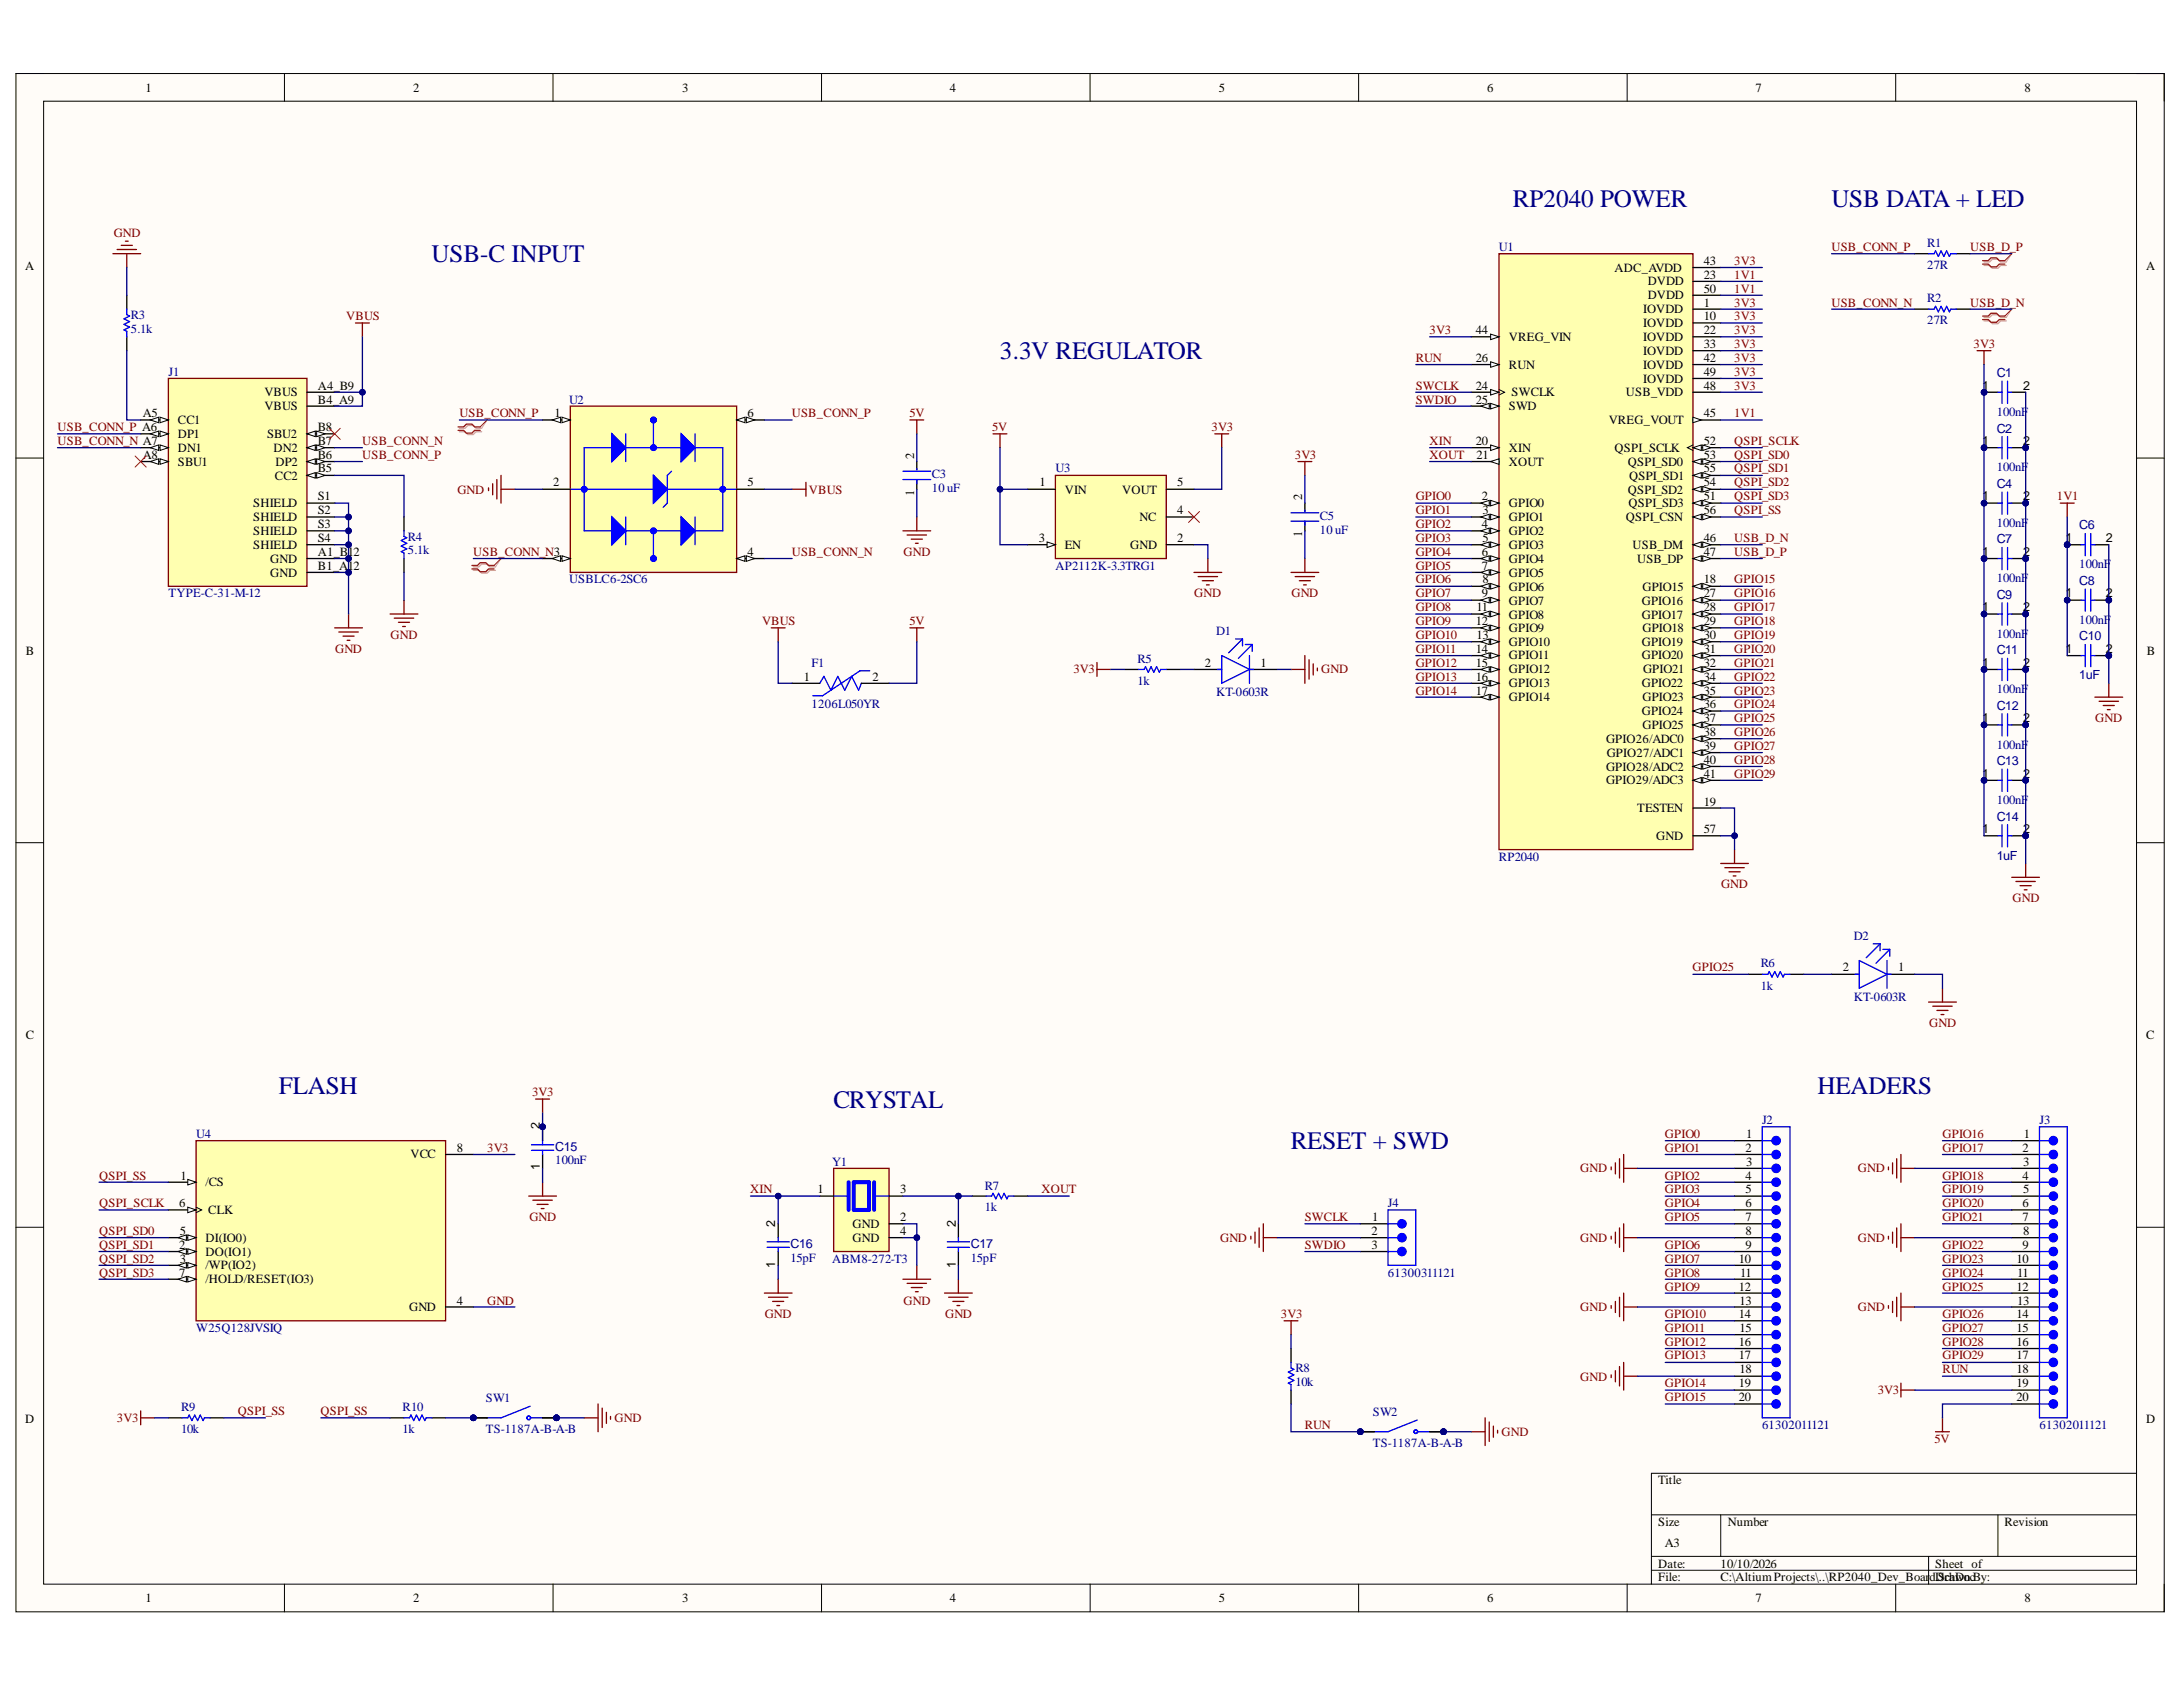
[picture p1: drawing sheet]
<svg xmlns="http://www.w3.org/2000/svg" width="279mm" height="216mm" viewBox="0 0 279 216" stroke-linecap="round" stroke-linejoin="round" font-family="sans-serif">
<defs><g id="words">
<g font-size="3.2" fill="#000080">
<text x="193.6" y="26.5">RP2040 POWER</text>
<text x="234.4" y="26.5">USB DATA + LED</text>
<text x="55.2" y="33.6">USB-C INPUT</text>
<text x="128" y="46">3.3V REGULATOR</text>
<text x="35.7" y="140">FLASH</text>
<text x="106.7" y="141.7">CRYSTAL</text>
<text x="232.6" y="140">HEADERS</text>
<text x="165.2" y="147.1">RESET + SWD</text>
</g>
<g font-size="1.6">
<text x="18.6" y="11.7">1</text>
<text x="52.9" y="11.7">2</text>
<text x="87.3" y="11.7">3</text>
<text x="121.6" y="11.7">4</text>
<text x="156" y="11.7">5</text>
<text x="190.3" y="11.7">6</text>
<text x="224.7" y="11.7">7</text>
<text x="259.1" y="11.7">8</text>
<text x="3.2" y="34.6">A</text>
<text x="206.7" y="34.8">ADC_AVDD</text>
<text x="218.1" y="33.9">43</text>
<text x="218.1" y="35.7">23</text>
<text x="274.7" y="34.6">A</text>
<text x="210.3" y="40.1">IOVDD</text>
<text x="210.3" y="41.9">IOVDD</text>
<text x="210.9" y="36.5">DVDD</text>
<text x="210.9" y="38.3">DVDD</text>
<text x="218.1" y="37.5">50</text>
<text x="218.1" y="39.2">1</text>
<text x="218.1" y="41">10</text>
<text x="188.9" y="42.8">44</text>
<text x="188.9" y="46.3">26</text>
<text x="193.1" y="43.6">VREG_VIN</text>
<text x="193.1" y="47.2">RUN</text>
<text x="210.3" y="43.6">IOVDD</text>
<text x="210.3" y="45.4">IOVDD</text>
<text x="210.3" y="47.2">IOVDD</text>
<text x="218.1" y="42.8">22</text>
<text x="218.1" y="44.6">33</text>
<text x="218.1" y="46.3">42</text>
<text x="18.3" y="53.4">A5</text>
<text x="33.8" y="50.7">VBUS</text>
<text x="33.8" y="52.5">VBUS</text>
<text x="40.7" y="49.9">A4_B9</text>
<text x="40.7" y="51.7">B4_A9</text>
<text x="71" y="53.4">1</text>
<text x="95.7" y="53.4">6</text>
<text x="188.9" y="49.9">24</text>
<text x="188.9" y="51.7">25</text>
<text x="193.1" y="52.5">SWD</text>
<text x="193.5" y="50.7">SWCLK</text>
<text x="208.1" y="50.7">USB_VDD</text>
<text x="210.3" y="49">IOVDD</text>
<text x="218.1" y="48.1">49</text>
<text x="218.1" y="49.9">48</text>
<text x="218.1" y="53.4">45</text>
<text x="253.7" y="49.9">1</text>
<text x="258.9" y="49.9">2</text>
<text x="18.3" y="58.7">A8</text>
<text x="22.8" y="54.3">CC1</text>
<text x="22.8" y="56.1">DP1</text>
<text x="22.8" y="57.8">DN1</text>
<text x="22.8" y="59.6">SBU1</text>
<text x="34.2" y="56.1">SBU2</text>
<text x="35" y="57.8">DN2</text>
<text x="35.3" y="59.6">DP2</text>
<text x="40.7" y="55.1">B8</text>
<text x="40.7" y="56.9">B7</text>
<text x="40.7" y="58.7">B6</text>
<text x="117" y="58.7" transform="rotate(-90 117 58.7)">2</text>
<text x="188.9" y="56.9">20</text>
<text x="189" y="58.7">21</text>
<text x="193.1" y="57.8">XIN</text>
<text x="193.1" y="59.6">XOUT</text>
<text x="205.9" y="54.3">VREG_VOUT</text>
<text x="206.7" y="57.8">QSPI_SCLK</text>
<text x="208.3" y="59.6">QSPI_SD0</text>
<text x="218.1" y="56.9">52</text>
<text x="218.1" y="58.7">53</text>
<text x="253.7" y="57">1</text>
<text x="258.9" y="57">2</text>
<text x="32.4" y="64.9">SHIELD</text>
<text x="35.2" y="61.4">CC2</text>
<text x="40.7" y="60.5">B5</text>
<text x="40.7" y="64">S1</text>
<text x="40.7" y="65.8">S2</text>
<text x="70.8" y="62.2">2</text>
<text x="95.7" y="62.2">5</text>
<text x="117" y="63.4" transform="rotate(-90 117 63.4)">1</text>
<text x="133.1" y="62.2">1</text>
<text x="136.3" y="63.2">VIN</text>
<text x="143.6" y="63.2">VOUT</text>
<text x="150.7" y="65.8">4</text>
<text x="150.7" y="62.2">5</text>
<text x="166.6" y="64" transform="rotate(-90 166.6 64)">2</text>
<text x="189.7" y="64">2</text>
<text x="189.7" y="65.8">3</text>
<text x="193.1" y="64.9">GPIO0</text>
<text x="208.3" y="63.2">QSPI_SD2</text>
<text x="208.4" y="64.9">QSPI_SD3</text>
<text x="208.5" y="61.4">QSPI_SD1</text>
<text x="218.1" y="60.5">55</text>
<text x="218.1" y="62.2">54</text>
<text x="218.1" y="64">51</text>
<text x="218.1" y="65.8">56</text>
<text x="253.7" y="64">1</text>
<text x="258.9" y="64">2</text>
<text x="32.4" y="66.7">SHIELD</text>
<text x="32.4" y="68.5">SHIELD</text>
<text x="32.4" y="70.3">SHIELD</text>
<text x="40.7" y="67.6">S3</text>
<text x="40.7" y="69.3">S4</text>
<text x="40.7" y="71.1">A1_B12</text>
<text x="95.7" y="71.1">4</text>
<text x="133" y="69.3">3</text>
<text x="136.3" y="70.3">EN</text>
<text x="144.7" y="70.3">GND</text>
<text x="145.8" y="66.7">NC</text>
<text x="150.7" y="69.3">2</text>
<text x="166.6" y="68.8" transform="rotate(-90 166.6 68.8)">1</text>
<text x="189.7" y="67.6">4</text>
<text x="189.7" y="71.1">6</text>
<text x="189.7" y="69.3">5</text>
<text x="193.1" y="66.7">GPIO1</text>
<text x="193.1" y="68.5">GPIO2</text>
<text x="193.1" y="70.3">GPIO3</text>
<text x="208.1" y="66.7">QSPI_CSN</text>
<text x="208.9" y="70.3">USB_DM</text>
<text x="218.1" y="69.3">46</text>
<text x="218.1" y="71.1">47</text>
<text x="253.7" y="71.1">1</text>
<text x="258.9" y="71.1">2</text>
<text x="264.3" y="69.3">1</text>
<text x="269.5" y="69.3">2</text>
<text x="34.6" y="72.1">GND</text>
<text x="34.6" y="73.8">GND</text>
<text x="40.7" y="72.9">B1_A12</text>
<text x="189.7" y="72.9">7</text>
<text x="189.7" y="76.5">9</text>
<text x="189.7" y="74.7">8</text>
<text x="193.1" y="72.1">GPIO4</text>
<text x="193.1" y="73.8">GPIO5</text>
<text x="193.1" y="75.6">GPIO6</text>
<text x="193.1" y="77.4">GPIO7</text>
<text x="209.5" y="72.1">USB_DP</text>
<text x="210.1" y="77.4">GPIO16</text>
<text x="210.2" y="75.6">GPIO15</text>
<text x="218.1" y="74.7">18</text>
<text x="218.1" y="76.5">27</text>
<text x="264.3" y="76.5">1</text>
<text x="269.5" y="76.5">2</text>
<text x="3.3" y="83.8">B</text>
<text x="188.9" y="80">12</text>
<text x="188.9" y="83.6">14</text>
<text x="189" y="78.2">11</text>
<text x="189" y="81.8">13</text>
<text x="193.1" y="79.2">GPIO8</text>
<text x="193.1" y="80.9">GPIO9</text>
<text x="193.1" y="82.7">GPIO10</text>
<text x="210.1" y="79.2">GPIO17</text>
<text x="210.1" y="82.7">GPIO19</text>
<text x="210.2" y="80.9">GPIO18</text>
<text x="218.1" y="78.2">28</text>
<text x="218.1" y="80">29</text>
<text x="218.1" y="81.8">30</text>
<text x="218.1" y="83.6">31</text>
<text x="253.7" y="78.2">1</text>
<text x="258.9" y="78.2">2</text>
<text x="264.3" y="83.6">1</text>
<text x="269.5" y="83.6">2</text>
<text x="274.8" y="83.8">B</text>
<text x="102.9" y="87.1">1</text>
<text x="111.7" y="87.1">2</text>
<text x="154.2" y="85.3">2</text>
<text x="161.3" y="85.3">1</text>
<text x="188.9" y="85.3">15</text>
<text x="188.9" y="87.1">16</text>
<text x="188.9" y="88.9">17</text>
<text x="193.1" y="84.4">GPIO11</text>
<text x="193.1" y="86.2">GPIO12</text>
<text x="193.1" y="88">GPIO13</text>
<text x="193.1" y="89.7">GPIO14</text>
<text x="210.1" y="84.4">GPIO20</text>
<text x="210.1" y="88">GPIO22</text>
<text x="210.2" y="89.7">GPIO23</text>
<text x="210.3" y="86.2">GPIO21</text>
<text x="218.1" y="85.3">32</text>
<text x="218.1" y="87.1">34</text>
<text x="218.1" y="88.9">35</text>
<text x="253.7" y="85.3">1</text>
<text x="258.9" y="85.3">2</text>
<text x="205.6" y="95.1">GPIO26/ADC0</text>
<text x="210.1" y="91.5">GPIO24</text>
<text x="210.2" y="93.3">GPIO25</text>
<text x="218.1" y="90.7">36</text>
<text x="218.1" y="92.4">37</text>
<text x="218.1" y="94.2">38</text>
<text x="218.1" y="96">39</text>
<text x="253.7" y="92.4">1</text>
<text x="258.9" y="92.4">2</text>
<text x="205.6" y="98.6">GPIO28/ADC2</text>
<text x="205.6" y="100.4">GPIO29/ADC3</text>
<text x="205.6" y="96.8">GPIO27/ADC1</text>
<text x="218.1" y="97.8">40</text>
<text x="218.1" y="99.5">41</text>
<text x="253.7" y="99.5">1</text>
<text x="258.9" y="99.5">2</text>
<text x="209.5" y="103.9">TESTEN</text>
<text x="212" y="107.5">GND</text>
<text x="218.1" y="103.1">19</text>
<text x="218.1" y="106.6">57</text>
<text x="253.7" y="106.6">1</text>
<text x="258.9" y="106.6">2</text>
<text x="235.8" y="124.3">2</text>
<text x="242.9" y="124.3">1</text>
<text x="3.3" y="133">C</text>
<text x="274.7" y="133">C</text>
<text x="52.5" y="148.3">VCC</text>
<text x="58.5" y="147.4">8</text>
<text x="69.1" y="149.8" transform="rotate(-90 69.1 149.8)">1</text>
<text x="69.1" y="144.5" transform="rotate(-90 69.1 144.5)">2</text>
<text x="223.4" y="147.4">2</text>
<text x="223.5" y="145.6">1</text>
<text x="223.5" y="149.2">3</text>
<text x="258.9" y="147.4">2</text>
<text x="258.9" y="149.2">3</text>
<text x="259" y="145.6">1</text>
<text x="22.9" y="154.5">6</text>
<text x="23.1" y="151">1</text>
<text x="26.3" y="151.8">/CS</text>
<text x="26.6" y="155.4">CLK</text>
<text x="104.6" y="152.7">1</text>
<text x="115.2" y="152.7">3</text>
<text x="223.4" y="151">4</text>
<text x="223.4" y="152.7">5</text>
<text x="223.4" y="154.5">6</text>
<text x="258.9" y="151">4</text>
<text x="258.9" y="154.5">6</text>
<text x="258.9" y="152.7">5</text>
<text x="22.9" y="159.8">2</text>
<text x="23" y="158.1">5</text>
<text x="23" y="161.6">3</text>
<text x="26.3" y="158.9">DI(IO0)</text>
<text x="26.3" y="160.7">DO(IO1)</text>
<text x="99.2" y="157" transform="rotate(-90 99.2 157)">2</text>
<text x="109.1" y="157.1">GND</text>
<text x="109.1" y="158.9">GND</text>
<text x="115.2" y="156.3">2</text>
<text x="115.2" y="158.1">4</text>
<text x="122.3" y="157" transform="rotate(-90 122.3 157)">2</text>
<text x="175.5" y="158.1">2</text>
<text x="175.5" y="159.8">3</text>
<text x="175.6" y="156.3">1</text>
<text x="222.6" y="161.6">10</text>
<text x="223.4" y="156.3">7</text>
<text x="223.4" y="158.1">8</text>
<text x="223.4" y="159.8">9</text>
<text x="258.1" y="161.6">10</text>
<text x="258.9" y="156.3">7</text>
<text x="258.9" y="159.8">9</text>
<text x="258.9" y="158.1">8</text>
<text x="22.9" y="163.4">7</text>
<text x="26.3" y="162.5">/WP(IO2)</text>
<text x="26.3" y="164.2">/HOLD/RESET(IO3)</text>
<text x="52.4" y="167.8">GND</text>
<text x="58.5" y="166.9">4</text>
<text x="99.2" y="162.2" transform="rotate(-90 99.2 162.2)">1</text>
<text x="122.3" y="162.2" transform="rotate(-90 122.3 162.2)">1</text>
<text x="222.6" y="165.2">12</text>
<text x="222.6" y="166.9">13</text>
<text x="222.7" y="163.4">11</text>
<text x="258.1" y="165.2">12</text>
<text x="258.2" y="163.4">11</text>
<text x="258.2" y="166.9">13</text>
<text x="222.6" y="168.7">14</text>
<text x="222.6" y="172.3">16</text>
<text x="222.6" y="174">17</text>
<text x="222.6" y="170.5">15</text>
<text x="258.1" y="168.7">14</text>
<text x="258.1" y="170.5">15</text>
<text x="258.1" y="172.3">16</text>
<text x="258.1" y="174">17</text>
<text x="222.6" y="177.5">19</text>
<text x="222.6" y="179.3">20</text>
<text x="222.6" y="175.7">18</text>
<text x="258.1" y="175.7">18</text>
<text x="258.1" y="177.5">19</text>
<text x="258.1" y="179.3">20</text>
<text x="3.2" y="182.2">D</text>
<text x="274.7" y="182.2">D</text>
<text x="212.2" y="190">Title</text>
<text x="212.2" y="195.3">Size</text>
<text x="213.1" y="198">A3</text>
<text x="221.1" y="195.3">Number</text>
<text x="256.6" y="195.3">Revision</text>
<text x="212.2" y="200.6">Date:</text>
<text x="212.2" y="202.4">File:</text>
<text x="220.2" y="200.6">10/10/2026</text>
<text x="220.2" y="202.4">C:\AltiumProjects\..\RP2040_Dev_Boar</text>
<text x="246.9" y="202.4">dDrawoc</text>
<text x="247.7" y="200.6">Sheet of</text>
<text x="247.7" y="202.4">.SchDn By:</text>
<text x="18.6" y="205">1</text>
<text x="52.9" y="205">2</text>
<text x="87.3" y="205">3</text>
<text x="121.6" y="205">4</text>
<text x="156" y="205">5</text>
<text x="190.3" y="205">6</text>
<text x="224.7" y="205">7</text>
<text x="259.1" y="205">8</text>
</g>
<g font-size="1.6" fill="#800000">
<text x="14.5" y="30.4">GND</text>
<text x="222" y="33.9">3V3</text>
<text x="222" y="35.7">1V1</text>
<text x="234.4" y="32.1">USB_CONN_P</text>
<text x="252.2" y="32.1">USB_D_P</text>
<text x="44.3" y="41">VBUS</text>
<text x="222" y="39.2">3V3</text>
<text x="222" y="41">3V3</text>
<text x="222" y="37.5">1V1</text>
<text x="234.4" y="39.2">USB_CONN_N</text>
<text x="252.2" y="39.2">USB_D_N</text>
<text x="181.2" y="46.3">RUN</text>
<text x="183" y="42.8">3V3</text>
<text x="222" y="42.8">3V3</text>
<text x="222" y="44.6">3V3</text>
<text x="222" y="46.3">3V3</text>
<text x="252.6" y="44.6">3V3</text>
<text x="58.8" y="53.4">USB_CONN_P</text>
<text x="101.3" y="53.4">USB_CONN_P</text>
<text x="116.4" y="53.4">5V</text>
<text x="181.2" y="49.9">SWCLK</text>
<text x="181.2" y="51.7">SWDIO</text>
<text x="222" y="48.1">3V3</text>
<text x="222" y="49.9">3V3</text>
<text x="222" y="53.4">1V1</text>
<text x="7.4" y="55.1">USB_CONN_P A6</text>
<text x="7.4" y="56.9">USB_CONN_N A7</text>
<text x="46.4" y="56.9">USB_CONN_N</text>
<text x="46.4" y="58.7">USB_CONN_P</text>
<text x="127" y="55.1">5V</text>
<text x="155.1" y="55.1">3V3</text>
<text x="165.7" y="58.7">3V3</text>
<text x="183" y="56.9">XIN</text>
<text x="183" y="58.7">XOUT</text>
<text x="222" y="56.9">QSPI_SCLK</text>
<text x="222" y="58.7">QSPI_SD0</text>
<text x="58.5" y="63.2">GND</text>
<text x="103.5" y="63.2">VBUS</text>
<text x="181.2" y="64">GPIO0</text>
<text x="181.2" y="65.8">GPIO1</text>
<text x="222" y="60.5">QSPI_SD1</text>
<text x="222" y="62.2">QSPI_SD2</text>
<text x="222" y="64">QSPI_SD3</text>
<text x="222" y="65.8">QSPI_SS</text>
<text x="263.2" y="64">1V1</text>
<text x="60.6" y="71.1">USB_CONN_N3</text>
<text x="101.3" y="71.1">USB_CONN_N</text>
<text x="115.6" y="71.1">GND</text>
<text x="181.2" y="67.6">GPIO2</text>
<text x="181.2" y="69.3">GPIO3</text>
<text x="181.2" y="71.1">GPIO4</text>
<text x="222" y="69.3">USB_D_N</text>
<text x="222" y="71.1">USB_D_P</text>
<text x="152.9" y="76.5">GND</text>
<text x="165.3" y="76.5">GND</text>
<text x="181.2" y="72.9">GPIO5</text>
<text x="181.2" y="74.7">GPIO6</text>
<text x="181.2" y="76.5">GPIO7</text>
<text x="222" y="74.7">GPIO15</text>
<text x="222" y="76.5">GPIO16</text>
<text x="42.9" y="83.6">GND</text>
<text x="50" y="81.8">GND</text>
<text x="97.5" y="80">VBUS</text>
<text x="116.4" y="80">5V</text>
<text x="181.2" y="78.2">GPIO8</text>
<text x="181.2" y="80">GPIO9</text>
<text x="181.2" y="81.8">GPIO10</text>
<text x="181.2" y="83.6">GPIO11</text>
<text x="222" y="78.2">GPIO17</text>
<text x="222" y="80">GPIO18</text>
<text x="222" y="81.8">GPIO19</text>
<text x="222" y="83.6">GPIO20</text>
<text x="137.4" y="86.2">3V3</text>
<text x="169.1" y="86.2">GND</text>
<text x="181.2" y="85.3">GPIO12</text>
<text x="181.2" y="87.1">GPIO13</text>
<text x="181.2" y="88.9">GPIO14</text>
<text x="222" y="85.3">GPIO21</text>
<text x="222" y="87.1">GPIO22</text>
<text x="222" y="88.9">GPIO23</text>
<text x="222" y="92.4">GPIO25</text>
<text x="222" y="90.7">GPIO24</text>
<text x="222" y="94.2">GPIO26</text>
<text x="222" y="96">GPIO27</text>
<text x="268.2" y="92.4">GND</text>
<text x="222" y="97.8">GPIO28</text>
<text x="222" y="99.5">GPIO29</text>
<text x="220.3" y="113.7">GND</text>
<text x="257.6" y="115.4">GND</text>
<text x="216.6" y="124.3">GPIO25</text>
<text x="246.9" y="131.4">GND</text>
<text x="68.1" y="140.3">3V3</text>
<text x="62.3" y="147.4">3V3</text>
<text x="213.1" y="145.6">GPIO0</text>
<text x="213.1" y="147.4">GPIO1</text>
<text x="248.6" y="145.6">GPIO16</text>
<text x="248.6" y="147.4">GPIO17</text>
<text x="12.7" y="151">QSPI_SS</text>
<text x="12.7" y="154.5">QSPI_SCLK</text>
<text x="96" y="152.7">XIN</text>
<text x="133.3" y="152.7">XOUT</text>
<text x="202.3" y="150">GND</text>
<text x="213.1" y="151">GPIO2</text>
<text x="213.1" y="152.7">GPIO3</text>
<text x="213.1" y="154.5">GPIO4</text>
<text x="237.8" y="150">GND</text>
<text x="248.6" y="151">GPIO18</text>
<text x="248.6" y="152.7">GPIO19</text>
<text x="248.6" y="154.5">GPIO20</text>
<text x="12.7" y="158.1">QSPI_SD0</text>
<text x="12.7" y="159.8">QSPI_SD1</text>
<text x="12.7" y="161.6">QSPI_SD2</text>
<text x="67.8" y="156.3">GND</text>
<text x="156.2" y="158.9">GND</text>
<text x="167" y="156.3">SWCLK</text>
<text x="167" y="159.8">SWDIO</text>
<text x="202.3" y="158.9">GND</text>
<text x="213.1" y="156.3">GPIO5</text>
<text x="213.1" y="159.8">GPIO6</text>
<text x="213.1" y="161.6">GPIO7</text>
<text x="237.8" y="158.9">GND</text>
<text x="248.6" y="156.3">GPIO21</text>
<text x="248.6" y="159.8">GPIO22</text>
<text x="248.6" y="161.6">GPIO23</text>
<text x="12.7" y="163.4">QSPI_SD3</text>
<text x="62.3" y="166.9">GND</text>
<text x="115.6" y="166.9">GND</text>
<text x="202.3" y="167.8">GND</text>
<text x="213.1" y="163.4">GPIO8</text>
<text x="213.1" y="165.2">GPIO9</text>
<text x="237.8" y="167.8">GND</text>
<text x="248.6" y="163.4">GPIO24</text>
<text x="248.6" y="165.2">GPIO25</text>
<text x="97.9" y="168.7">GND</text>
<text x="121" y="168.7">GND</text>
<text x="163.9" y="168.7">3V3</text>
<text x="213.1" y="168.7">GPIO10</text>
<text x="213.1" y="170.5">GPIO11</text>
<text x="213.1" y="172.3">GPIO12</text>
<text x="213.1" y="174">GPIO13</text>
<text x="248.6" y="168.7">GPIO26</text>
<text x="248.6" y="170.5">GPIO27</text>
<text x="248.6" y="172.3">GPIO28</text>
<text x="248.6" y="174">GPIO29</text>
<text x="202.3" y="176.7">GND</text>
<text x="213.1" y="177.5">GPIO14</text>
<text x="213.1" y="179.3">GPIO15</text>
<text x="240.3" y="178.5">3V3</text>
<text x="248.6" y="175.7">RUN</text>
<text x="15" y="182">3V3</text>
<text x="30.5" y="181.1">QSPI_SS</text>
<text x="41" y="181.1">QSPI_SS</text>
<text x="78.7" y="182">GND</text>
<text x="167" y="182.9">RUN</text>
<text x="192.2" y="183.8">GND</text>
<text x="247.6" y="184.6">5V</text>
</g>
<g font-size="1.6" fill="#000080">
<text x="191.9" y="32.1">U1</text>
<text x="246.7" y="31.6">R1</text>
<text x="246.7" y="34.4">27R</text>
<text x="16.7" y="40.8">R3</text>
<text x="246.7" y="38.6">R2</text>
<text x="246.7" y="41.5">27R</text>
<text x="16.7" y="42.6">5.1k</text>
<text x="21.6" y="48.1">J1</text>
<text x="72.8" y="51.7">U2</text>
<text x="255.6" y="53.2">100nF</text>
<text x="255.6" y="48.3">C1</text>
<text x="255.6" y="55.4">C2</text>
<text x="119.3" y="61.2">C3</text>
<text x="119.3" y="63">10 uF</text>
<text x="135.1" y="60.5">U3</text>
<text x="255.6" y="62.5">C4</text>
<text x="255.6" y="60.3">100nF</text>
<text x="52.2" y="69.2">R4</text>
<text x="52.2" y="71">5.1k</text>
<text x="168.9" y="66.6">C5</text>
<text x="168.9" y="68.3">10 uF</text>
<text x="255.6" y="69.5">C7</text>
<text x="255.6" y="67.4">100nF</text>
<text x="266.1" y="67.7">C6</text>
<text x="21.6" y="76.5">TYPE-C-31-M-12</text>
<text x="72.8" y="74.7">USBLC6-2SC6</text>
<text x="135.1" y="72.9">AP2112K-3.3TRG1</text>
<text x="255.6" y="76.6">C9</text>
<text x="255.6" y="74.5">100nF</text>
<text x="266.1" y="74.8">C8</text>
<text x="266.1" y="72.7">100nF</text>
<text x="155.6" y="81.3">D1</text>
<text x="255.6" y="83.7">C11</text>
<text x="255.6" y="81.6">100nF</text>
<text x="266.1" y="79.8">100nF</text>
<text x="266.1" y="81.9">C10</text>
<text x="103.9" y="85.3">F1</text>
<text x="145.6" y="84.8">R5</text>
<text x="145.6" y="87.6">1k</text>
<text x="155.6" y="89.1">KT-0603R</text>
<text x="255.6" y="88.7">100nF</text>
<text x="266.1" y="86.9">1uF</text>
<text x="103.9" y="90.7">1206L050YR</text>
<text x="255.6" y="95.8">100nF</text>
<text x="255.6" y="90.8">C12</text>
<text x="255.6" y="97.9">C13</text>
<text x="255.6" y="102.9">100nF</text>
<text x="255.6" y="105">C14</text>
<text x="191.9" y="110.2">RP2040</text>
<text x="255.6" y="110">1uF</text>
<text x="225.4" y="123.8">R6</text>
<text x="237.3" y="120.3">D2</text>
<text x="225.4" y="126.7">1k</text>
<text x="237.3" y="128">KT-0603R</text>
<text x="225.5" y="143.9">J2</text>
<text x="261" y="143.9">J3</text>
<text x="25.1" y="145.6">U4</text>
<text x="71.1" y="149">100nF</text>
<text x="71.1" y="147.2">C15</text>
<text x="106.5" y="149.2">Y1</text>
<text x="126" y="152.2">R7</text>
<text x="126" y="155">1k</text>
<text x="177.6" y="154.5">J4</text>
<text x="101.2" y="161.5">15pF</text>
<text x="101.2" y="159.7">C16</text>
<text x="106.5" y="161.6">ABM8-272-T3</text>
<text x="124.3" y="161.5">15pF</text>
<text x="124.3" y="159.7">C17</text>
<text x="177.6" y="163.4">61300311121</text>
<text x="25.1" y="170.5">W25Q128JVSIQ</text>
<text x="62.2" y="179.5">SW1</text>
<text x="165.8" y="175.6">R8</text>
<text x="165.8" y="177.4">10k</text>
<text x="23.2" y="180.6">R9</text>
<text x="23.2" y="183.4">10k</text>
<text x="51.5" y="180.6">R10</text>
<text x="51.5" y="183.4">1k</text>
<text x="62.2" y="183.4">TS-1187A-B-A-B</text>
<text x="175.7" y="181.2">SW2</text>
<text x="175.7" y="185.2">TS-1187A-B-A-B</text>
<text x="225.5" y="182.9">61302011121</text>
<text x="261" y="182.9">61302011121</text>
</g>
</g></defs>
<path d="M2 9.4h275v196.9h-275z" fill-rule="evenodd" fill="#fffcf8"/>
<path d="M2 9.4h275v196.9h-275z" fill="none" stroke="#000" stroke-width=".13"/>
<path d="M5.6 13h267.9v189.7h-267.9z" fill-rule="evenodd" fill="#fffcf8"/>
<g fill="none" stroke="#000" stroke-width=".13">
<path d="M2 9.4h3.6M5.6 13h267.9v189.7h-267.9zM36.4 9.4v3.6M70.8 9.4v3.6M105.1 9.4v3.6M139.5 9.4v3.6M173.9 9.4v3.6M208.3 9.4v3.6M242.6 9.4v3.6M273.5 9.4h3.5v3.6M2 58.6h3.6M273.5 58.6h3.5"/>
<path d="M2 107.8h3.6M273.5 107.9h3.5M2 157.1h3.6M273.5 157.1h3.5M211.4 193.9h62.1M211.4 199.2h62.1M220.2 193.9v5.3M246.8 199.2v3.5M255.7 193.9v5.3M273.5 188.5h-62.1v14.2M36.4 202.7v3.6M70.8 202.7v3.6"/>
<path d="M105.1 202.7v3.6M139.5 202.7v3.6M173.9 202.7v3.6M208.3 202.7v3.6M211.4 201h62.1M242.6 202.7v3.6M277 202.7v3.6"/>
</g>
<path d="M191.9 32.5h24.8v76.2h-24.8z" fill-rule="evenodd" fill="#ffffb0"/>
<path d="M191.9 32.5h24.8v76.2h-24.8z" fill="none" stroke="#800000" stroke-width=".17"/>
<path d="M188.3 43.1h3.6" fill="none" stroke="#000" stroke-width=".17"/>
<path d="M190.8 42.8l1.1 .3-1.1 .4z" fill="#f8fcff"/>
<path d="M190.8 42.8l1.1 .3-1.1 .4z" fill="none" stroke="#000" stroke-width=".13"/>
<path d="M188.3 46.7h3.6" fill="none" stroke="#000" stroke-width=".17"/>
<path d="M190.8 46.3l1.1 .4-1.1 .3z" fill="#f8fcff"/>
<path d="M190.8 46.3l1.1 .4-1.1 .3z" fill="none" stroke="#000" stroke-width=".13"/>
<path d="M188.3 50.2h3.6" fill="none" stroke="#000" stroke-width=".17"/>
<path d="M190.8 49.9l1.1 .3-1.1 .4z" fill="#f8fcff"/>
<path d="M190.8 49.9l1.1 .3-1.1 .4zM191.9 49.9l.7 .3-.7 .4" fill="none" stroke="#000" stroke-width=".13"/>
<path d="M188.3 52h3.6" fill="none" stroke="#000" stroke-width=".17"/>
<path d="M190.8 51.6l1.1 .4-1.1 .3z" fill="#f8fcff"/>
<path d="M190.8 51.6l1.1 .4-1.1 .3z" fill="none" stroke="#000" stroke-width=".13"/>
<path d="M189.5 52l1.1-.4v.7z" fill="#f8fcff"/>
<path d="M189.5 52l1.1-.4v.7z" fill="none" stroke="#000" stroke-width=".13"/>
<path d="M188.3 57.3h3.6" fill="none" stroke="#000" stroke-width=".17"/>
<path d="M190.8 56.9l1.1 .4-1.1 .4z" fill="#f8fcff"/>
<path d="M190.8 56.9l1.1 .4-1.1 .4z" fill="none" stroke="#000" stroke-width=".13"/>
<path d="M188.3 59.1h3.6" fill="none" stroke="#000" stroke-width=".17"/>
<path d="M190.8 59.1l1.1-.4v.7z" fill="#f8fcff"/>
<path d="M190.8 59.1l1.1-.4v.7z" fill="none" stroke="#000" stroke-width=".13"/>
<path d="M188.3 64.4h3.6" fill="none" stroke="#000" stroke-width=".17"/>
<path d="M190.8 64l1.1 .4-1.1 .3z" fill="#f8fcff"/>
<path d="M190.8 64l1.1 .4-1.1 .3z" fill="none" stroke="#000" stroke-width=".13"/>
<path d="M189.5 64.4l1.1-.4v.7z" fill="#f8fcff"/>
<path d="M189.5 64.4l1.1-.4v.7z" fill="none" stroke="#000" stroke-width=".13"/>
<path d="M188.3 66.2h3.6" fill="none" stroke="#000" stroke-width=".17"/>
<path d="M190.8 65.8l1.1 .4-1.1 .3z" fill="#f8fcff"/>
<path d="M190.8 65.8l1.1 .4-1.1 .3z" fill="none" stroke="#000" stroke-width=".13"/>
<path d="M189.5 66.2l1.1-.4v.7z" fill="#f8fcff"/>
<path d="M189.5 66.2l1.1-.4v.7z" fill="none" stroke="#000" stroke-width=".13"/>
<path d="M188.3 67.9h3.6" fill="none" stroke="#000" stroke-width=".17"/>
<path d="M190.8 67.6l1.1 .3-1.1 .4z" fill="#f8fcff"/>
<path d="M190.8 67.6l1.1 .3-1.1 .4z" fill="none" stroke="#000" stroke-width=".13"/>
<path d="M189.5 67.9l1.1-.3v.7z" fill="#f8fcff"/>
<path d="M189.5 67.9l1.1-.3v.7z" fill="none" stroke="#000" stroke-width=".13"/>
<path d="M188.3 69.7h3.6" fill="none" stroke="#000" stroke-width=".17"/>
<path d="M190.8 69.4l1.1 .3-1.1 .4z" fill="#f8fcff"/>
<path d="M190.8 69.4l1.1 .3-1.1 .4z" fill="none" stroke="#000" stroke-width=".13"/>
<path d="M189.5 69.7l1.1-.3v.7z" fill="#f8fcff"/>
<path d="M189.5 69.7l1.1-.3v.7z" fill="none" stroke="#000" stroke-width=".13"/>
<path d="M188.3 71.5h3.6" fill="none" stroke="#000" stroke-width=".17"/>
<path d="M190.8 71.1l1.1 .4-1.1 .3z" fill="#f8fcff"/>
<path d="M190.8 71.1l1.1 .4-1.1 .3z" fill="none" stroke="#000" stroke-width=".13"/>
<path d="M189.5 71.5l1.1-.4v.7z" fill="#f8fcff"/>
<path d="M189.5 71.5l1.1-.4v.7z" fill="none" stroke="#000" stroke-width=".13"/>
<path d="M188.3 73.3h3.6" fill="none" stroke="#000" stroke-width=".17"/>
<path d="M190.8 72.9l1.1 .4-1.1 .3z" fill="#f8fcff"/>
<path d="M190.8 72.9l1.1 .4-1.1 .3z" fill="none" stroke="#000" stroke-width=".13"/>
<path d="M189.5 73.3l1.1-.4v.7z" fill="#f8fcff"/>
<path d="M189.5 73.3l1.1-.4v.7z" fill="none" stroke="#000" stroke-width=".13"/>
<path d="M188.3 75h3.6" fill="none" stroke="#000" stroke-width=".17"/>
<path d="M190.8 74.7l1.1 .3-1.1 .4z" fill="#f8fcff"/>
<path d="M190.8 74.7l1.1 .3-1.1 .4z" fill="none" stroke="#000" stroke-width=".13"/>
<path d="M189.5 75l1.1-.3v.7z" fill="#f8fcff"/>
<path d="M189.5 75l1.1-.3v.7z" fill="none" stroke="#000" stroke-width=".13"/>
<path d="M188.3 76.8h3.6" fill="none" stroke="#000" stroke-width=".17"/>
<path d="M190.8 76.5l1.1 .3-1.1 .4z" fill="#f8fcff"/>
<path d="M190.8 76.5l1.1 .3-1.1 .4z" fill="none" stroke="#000" stroke-width=".13"/>
<path d="M189.5 76.8l1.1-.3v.7z" fill="#f8fcff"/>
<path d="M189.5 76.8l1.1-.3v.7z" fill="none" stroke="#000" stroke-width=".13"/>
<path d="M188.3 78.6h3.6" fill="none" stroke="#000" stroke-width=".17"/>
<path d="M190.8 78.2l1.1 .4-1.1 .3z" fill="#f8fcff"/>
<path d="M190.8 78.2l1.1 .4-1.1 .3z" fill="none" stroke="#000" stroke-width=".13"/>
<path d="M189.5 78.6l1.1-.4v.7z" fill="#f8fcff"/>
<path d="M189.5 78.6l1.1-.4v.7z" fill="none" stroke="#000" stroke-width=".13"/>
<path d="M188.3 80.4h3.6" fill="none" stroke="#000" stroke-width=".17"/>
<path d="M190.8 80l1.1 .4-1.1 .3z" fill="#f8fcff"/>
<path d="M190.8 80l1.1 .4-1.1 .3z" fill="none" stroke="#000" stroke-width=".13"/>
<path d="M189.5 80.4l1.1-.4v.7z" fill="#f8fcff"/>
<path d="M189.5 80.4l1.1-.4v.7z" fill="none" stroke="#000" stroke-width=".13"/>
<path d="M188.3 82.1h3.6" fill="none" stroke="#000" stroke-width=".17"/>
<path d="M190.8 81.8l1.1 .3-1.1 .4z" fill="#f8fcff"/>
<path d="M190.8 81.8l1.1 .3-1.1 .4z" fill="none" stroke="#000" stroke-width=".13"/>
<path d="M189.5 82.1l1.1-.3v.7z" fill="#f8fcff"/>
<path d="M189.5 82.1l1.1-.3v.7z" fill="none" stroke="#000" stroke-width=".13"/>
<path d="M188.3 83.9h3.6" fill="none" stroke="#000" stroke-width=".17"/>
<path d="M190.8 83.5l1.1 .4-1.1 .4z" fill="#f8fcff"/>
<path d="M190.8 83.5l1.1 .4-1.1 .4z" fill="none" stroke="#000" stroke-width=".13"/>
<path d="M189.5 83.9l1.1-.4v.8z" fill="#f8fcff"/>
<path d="M189.5 83.9l1.1-.4v.8z" fill="none" stroke="#000" stroke-width=".13"/>
<path d="M188.3 85.7h3.6" fill="none" stroke="#000" stroke-width=".17"/>
<path d="M190.8 85.3l1.1 .4-1.1 .3z" fill="#f8fcff"/>
<path d="M190.8 85.3l1.1 .4-1.1 .3z" fill="none" stroke="#000" stroke-width=".13"/>
<path d="M189.5 85.7l1.1-.4v.7z" fill="#f8fcff"/>
<path d="M189.5 85.7l1.1-.4v.7z" fill="none" stroke="#000" stroke-width=".13"/>
<path d="M188.3 87.4h3.6" fill="none" stroke="#000" stroke-width=".17"/>
<path d="M190.8 87.1l1.1 .3-1.1 .4z" fill="#f8fcff"/>
<path d="M190.8 87.1l1.1 .3-1.1 .4z" fill="none" stroke="#000" stroke-width=".13"/>
<path d="M189.5 87.4l1.1-.3v.7z" fill="#f8fcff"/>
<path d="M189.5 87.4l1.1-.3v.7z" fill="none" stroke="#000" stroke-width=".13"/>
<path d="M188.3 89.2h3.6" fill="none" stroke="#000" stroke-width=".17"/>
<path d="M190.8 88.9l1.1 .3-1.1 .4z" fill="#f8fcff"/>
<path d="M190.8 88.9l1.1 .3-1.1 .4z" fill="none" stroke="#000" stroke-width=".13"/>
<path d="M189.5 89.2l1.1-.3v.7z" fill="#f8fcff"/>
<path d="M189.5 89.2l1.1-.3v.7z" fill="none" stroke="#000" stroke-width=".13"/>
<path d="M216.7 34.2h3.5M216.7 36h3.5M216.7 37.8h3.5M216.7 39.6h3.5M216.7 41.3h3.5M216.7 43.1h3.5M216.7 44.9h3.5M216.7 46.7h3.5M216.7 48.4h3.5M216.7 50.2h3.5M216.7 53.8h3.5" fill="none" stroke="#000" stroke-width=".17"/>
<path d="M216.7 53.4l1 .4-1 .3z" fill="#f8fcff"/>
<path d="M216.7 53.4l1 .4-1 .3z" fill="none" stroke="#000" stroke-width=".13"/>
<path d="M216.7 57.3h3.5" fill="none" stroke="#000" stroke-width=".17"/>
<path d="M216.7 57.3l1-.4v.8z" fill="#f8fcff"/>
<path d="M216.7 57.3l1-.4v.8z" fill="none" stroke="#000" stroke-width=".13"/>
<path d="M217.9 56.9l1.1 .4-1.1 .4z" fill="#f8fcff"/>
<path d="M216.7 56.9l-.7 .4 .7 .4M217.9 56.9l1.1 .4-1.1 .4z" fill="none" stroke="#000" stroke-width=".13"/>
<path d="M216.7 59.1h3.5" fill="none" stroke="#000" stroke-width=".17"/>
<path d="M216.7 59.1l1-.4v.7z" fill="#f8fcff"/>
<path d="M216.7 59.1l1-.4v.7z" fill="none" stroke="#000" stroke-width=".13"/>
<path d="M217.9 58.7l1.1 .4-1.1 .3z" fill="#f8fcff"/>
<path d="M217.9 58.7l1.1 .4-1.1 .3z" fill="none" stroke="#000" stroke-width=".13"/>
<path d="M216.7 60.8h3.5" fill="none" stroke="#000" stroke-width=".17"/>
<path d="M216.7 60.8l1-.3v.7z" fill="#f8fcff"/>
<path d="M216.7 60.8l1-.3v.7z" fill="none" stroke="#000" stroke-width=".13"/>
<path d="M217.9 60.5l1.1 .3-1.1 .4z" fill="#f8fcff"/>
<path d="M217.9 60.5l1.1 .3-1.1 .4z" fill="none" stroke="#000" stroke-width=".13"/>
<path d="M216.7 62.6h3.5" fill="none" stroke="#000" stroke-width=".17"/>
<path d="M216.7 62.6l1-.3v.7z" fill="#f8fcff"/>
<path d="M216.7 62.6l1-.3v.7z" fill="none" stroke="#000" stroke-width=".13"/>
<path d="M217.9 62.3l1.1 .3-1.1 .4z" fill="#f8fcff"/>
<path d="M217.9 62.3l1.1 .3-1.1 .4z" fill="none" stroke="#000" stroke-width=".13"/>
<path d="M216.7 64.4h3.5" fill="none" stroke="#000" stroke-width=".17"/>
<path d="M216.7 64.4l1-.4v.7z" fill="#f8fcff"/>
<path d="M216.7 64.4l1-.4v.7z" fill="none" stroke="#000" stroke-width=".13"/>
<path d="M217.9 64l1.1 .4-1.1 .3z" fill="#f8fcff"/>
<path d="M217.9 64l1.1 .4-1.1 .3z" fill="none" stroke="#000" stroke-width=".13"/>
<path d="M216.7 66.2h3.5" fill="none" stroke="#000" stroke-width=".17"/>
<path d="M216.7 66.2l1-.4v.7z" fill="#f8fcff"/>
<path d="M216.7 66.2l1-.4v.7z" fill="none" stroke="#000" stroke-width=".13"/>
<path d="M217.9 65.8l1.1 .4-1.1 .3z" fill="#f8fcff"/>
<path d="M217.9 65.8l1.1 .4-1.1 .3z" fill="none" stroke="#000" stroke-width=".13"/>
<path d="M216.7 69.7h3.5" fill="none" stroke="#000" stroke-width=".17"/>
<path d="M216.7 69.7l1-.3v.7z" fill="#f8fcff"/>
<path d="M216.7 69.7l1-.3v.7z" fill="none" stroke="#000" stroke-width=".13"/>
<path d="M217.9 69.4l1.1 .3-1.1 .4z" fill="#f8fcff"/>
<path d="M217.9 69.4l1.1 .3-1.1 .4z" fill="none" stroke="#000" stroke-width=".13"/>
<path d="M216.7 71.5h3.5" fill="none" stroke="#000" stroke-width=".17"/>
<path d="M216.7 71.5l1-.4v.7z" fill="#f8fcff"/>
<path d="M216.7 71.5l1-.4v.7z" fill="none" stroke="#000" stroke-width=".13"/>
<path d="M217.9 71.1l1.1 .4-1.1 .3z" fill="#f8fcff"/>
<path d="M217.9 71.1l1.1 .4-1.1 .3z" fill="none" stroke="#000" stroke-width=".13"/>
<path d="M216.7 75h3.5" fill="none" stroke="#000" stroke-width=".17"/>
<path d="M216.7 75l1-.3v.7z" fill="#f8fcff"/>
<path d="M216.7 75l1-.3v.7z" fill="none" stroke="#000" stroke-width=".13"/>
<path d="M217.9 74.7l1.1 .3-1.1 .4z" fill="#f8fcff"/>
<path d="M217.9 74.7l1.1 .3-1.1 .4z" fill="none" stroke="#000" stroke-width=".13"/>
<path d="M216.7 76.8h3.5" fill="none" stroke="#000" stroke-width=".17"/>
<path d="M216.7 76.8l1-.3v.7z" fill="#f8fcff"/>
<path d="M216.7 76.8l1-.3v.7z" fill="none" stroke="#000" stroke-width=".13"/>
<path d="M217.9 76.5l1.1 .3-1.1 .4z" fill="#f8fcff"/>
<path d="M217.9 76.5l1.1 .3-1.1 .4z" fill="none" stroke="#000" stroke-width=".13"/>
<path d="M216.7 78.6h3.5" fill="none" stroke="#000" stroke-width=".17"/>
<path d="M216.7 78.6l1-.4v.7z" fill="#f8fcff"/>
<path d="M216.7 78.6l1-.4v.7z" fill="none" stroke="#000" stroke-width=".13"/>
<path d="M217.9 78.2l1.1 .4-1.1 .3z" fill="#f8fcff"/>
<path d="M217.9 78.2l1.1 .4-1.1 .3z" fill="none" stroke="#000" stroke-width=".13"/>
<path d="M216.7 80.4h3.5" fill="none" stroke="#000" stroke-width=".17"/>
<path d="M216.7 80.4l1-.4v.7z" fill="#f8fcff"/>
<path d="M216.7 80.4l1-.4v.7z" fill="none" stroke="#000" stroke-width=".13"/>
<path d="M217.9 80l1.1 .4-1.1 .3z" fill="#f8fcff"/>
<path d="M217.9 80l1.1 .4-1.1 .3z" fill="none" stroke="#000" stroke-width=".13"/>
<path d="M216.7 82.1h3.5" fill="none" stroke="#000" stroke-width=".17"/>
<path d="M216.7 82.1l1-.3v.7z" fill="#f8fcff"/>
<path d="M216.7 82.1l1-.3v.7z" fill="none" stroke="#000" stroke-width=".13"/>
<path d="M217.9 81.8l1.1 .3-1.1 .4z" fill="#f8fcff"/>
<path d="M217.9 81.8l1.1 .3-1.1 .4z" fill="none" stroke="#000" stroke-width=".13"/>
<path d="M216.7 83.9h3.5" fill="none" stroke="#000" stroke-width=".17"/>
<path d="M216.7 83.9l1-.4v.8z" fill="#f8fcff"/>
<path d="M216.7 83.9l1-.4v.8z" fill="none" stroke="#000" stroke-width=".13"/>
<path d="M217.9 83.5l1.1 .4-1.1 .4z" fill="#f8fcff"/>
<path d="M217.9 83.5l1.1 .4-1.1 .4z" fill="none" stroke="#000" stroke-width=".13"/>
<path d="M216.7 85.7h3.5" fill="none" stroke="#000" stroke-width=".17"/>
<path d="M216.7 85.7l1-.4v.7z" fill="#f8fcff"/>
<path d="M216.7 85.7l1-.4v.7z" fill="none" stroke="#000" stroke-width=".13"/>
<path d="M217.9 85.3l1.1 .4-1.1 .3z" fill="#f8fcff"/>
<path d="M217.9 85.3l1.1 .4-1.1 .3z" fill="none" stroke="#000" stroke-width=".13"/>
<path d="M216.7 87.4h3.5" fill="none" stroke="#000" stroke-width=".17"/>
<path d="M216.7 87.4l1-.3v.7z" fill="#f8fcff"/>
<path d="M216.7 87.4l1-.3v.7z" fill="none" stroke="#000" stroke-width=".13"/>
<path d="M217.9 87.1l1.1 .3-1.1 .4z" fill="#f8fcff"/>
<path d="M217.9 87.1l1.1 .3-1.1 .4z" fill="none" stroke="#000" stroke-width=".13"/>
<path d="M216.7 89.2h3.5" fill="none" stroke="#000" stroke-width=".17"/>
<path d="M216.7 89.2l1-.3v.7z" fill="#f8fcff"/>
<path d="M216.7 89.2l1-.3v.7z" fill="none" stroke="#000" stroke-width=".13"/>
<path d="M217.9 88.9l1.1 .3-1.1 .4z" fill="#f8fcff"/>
<path d="M217.9 88.9l1.1 .3-1.1 .4z" fill="none" stroke="#000" stroke-width=".13"/>
<path d="M216.7 91h3.5" fill="none" stroke="#000" stroke-width=".17"/>
<path d="M216.7 91l1-.4v.7z" fill="#f8fcff"/>
<path d="M216.7 91l1-.4v.7z" fill="none" stroke="#000" stroke-width=".13"/>
<path d="M217.9 90.6l1.1 .4-1.1 .3z" fill="#f8fcff"/>
<path d="M217.9 90.6l1.1 .4-1.1 .3z" fill="none" stroke="#000" stroke-width=".13"/>
<path d="M216.7 92.8h3.5" fill="none" stroke="#000" stroke-width=".17"/>
<path d="M216.7 92.8l1-.4v.7z" fill="#f8fcff"/>
<path d="M216.7 92.8l1-.4v.7z" fill="none" stroke="#000" stroke-width=".13"/>
<path d="M217.9 92.4l1.1 .4-1.1 .3z" fill="#f8fcff"/>
<path d="M217.9 92.4l1.1 .4-1.1 .3z" fill="none" stroke="#000" stroke-width=".13"/>
<path d="M216.7 94.5h3.5" fill="none" stroke="#000" stroke-width=".17"/>
<path d="M216.7 94.5l1-.3v.7z" fill="#f8fcff"/>
<path d="M216.7 94.5l1-.3v.7z" fill="none" stroke="#000" stroke-width=".13"/>
<path d="M217.9 94.2l1.1 .3-1.1 .4z" fill="#f8fcff"/>
<path d="M217.9 94.2l1.1 .3-1.1 .4z" fill="none" stroke="#000" stroke-width=".13"/>
<path d="M216.7 96.3h3.5" fill="none" stroke="#000" stroke-width=".17"/>
<path d="M216.7 96.3l1-.3v.7z" fill="#f8fcff"/>
<path d="M216.7 96.3l1-.3v.7z" fill="none" stroke="#000" stroke-width=".13"/>
<path d="M217.9 96l1.1 .3-1.1 .4z" fill="#f8fcff"/>
<path d="M217.9 96l1.1 .3-1.1 .4z" fill="none" stroke="#000" stroke-width=".13"/>
<path d="M216.7 98.1h3.5" fill="none" stroke="#000" stroke-width=".17"/>
<path d="M216.7 98.1l1-.4v.7z" fill="#f8fcff"/>
<path d="M216.7 98.1l1-.4v.7z" fill="none" stroke="#000" stroke-width=".13"/>
<path d="M217.9 97.7l1.1 .4-1.1 .3z" fill="#f8fcff"/>
<path d="M217.9 97.7l1.1 .4-1.1 .3z" fill="none" stroke="#000" stroke-width=".13"/>
<path d="M216.7 99.9h3.5" fill="none" stroke="#000" stroke-width=".17"/>
<path d="M216.7 99.9l1-.4v.7z" fill="#f8fcff"/>
<path d="M216.7 99.9l1-.4v.7z" fill="none" stroke="#000" stroke-width=".13"/>
<path d="M217.9 99.5l1.1 .4-1.1 .3z" fill="#f8fcff"/>
<path d="M217.9 99.5l1.1 .4-1.1 .3z" fill="none" stroke="#000" stroke-width=".13"/>
<path d="M216.7 103.4h3.5M216.7 107h3.5" fill="none" stroke="#000" stroke-width=".17"/>
<path d="M135.1 60.8h14.2v10.7h-14.2z" fill-rule="evenodd" fill="#ffffb0"/>
<path d="M135.1 60.8h14.2v10.7h-14.2z" fill="none" stroke="#800000" stroke-width=".17"/>
<path d="M131.5 62.6h3.6M131.5 69.7h3.6" fill="none" stroke="#000" stroke-width=".17"/>
<path d="M134 69.4l1.1 .3-1.1 .4z" fill="#f8fcff"/>
<path d="M134 69.4l1.1 .3-1.1 .4z" fill="none" stroke="#000" stroke-width=".13"/>
<path d="M149.3 66.2h3.5M149.3 62.6h3.5M149.3 69.7h3.5" fill="none" stroke="#000" stroke-width=".17"/>
<path d="M25.1 146h31.9v23h-31.9z" fill-rule="evenodd" fill="#ffffb0"/>
<path d="M25.1 146h31.9v23h-31.9z" fill="none" stroke="#800000" stroke-width=".17"/>
<path d="M21.5 151.3h3.6" fill="none" stroke="#000" stroke-width=".17"/>
<path d="M24 150.9l1.1 .4-1.1 .4z" fill="#f8fcff"/>
<path d="M24 150.9l1.1 .4-1.1 .4z" fill="none" stroke="#000" stroke-width=".13"/>
<path d="M21.5 154.8h3.6" fill="none" stroke="#000" stroke-width=".17"/>
<path d="M24 154.5l1.1 .3-1.1 .4z" fill="#f8fcff"/>
<path d="M24 154.5l1.1 .3-1.1 .4zM25.1 154.5l.7 .3-.7 .4" fill="none" stroke="#000" stroke-width=".13"/>
<path d="M21.5 158.4h3.6" fill="none" stroke="#000" stroke-width=".17"/>
<path d="M24 158l1.1 .4-1.1 .3z" fill="#f8fcff"/>
<path d="M24 158l1.1 .4-1.1 .3z" fill="none" stroke="#000" stroke-width=".13"/>
<path d="M22.8 158.4l1.1-.4v.7z" fill="#f8fcff"/>
<path d="M22.8 158.4l1.1-.4v.7z" fill="none" stroke="#000" stroke-width=".13"/>
<path d="M21.5 160.2h3.6" fill="none" stroke="#000" stroke-width=".17"/>
<path d="M24 159.8l1.1 .4-1.1 .3z" fill="#f8fcff"/>
<path d="M24 159.8l1.1 .4-1.1 .3z" fill="none" stroke="#000" stroke-width=".13"/>
<path d="M22.8 160.2l1.1-.4v.7z" fill="#f8fcff"/>
<path d="M22.8 160.2l1.1-.4v.7z" fill="none" stroke="#000" stroke-width=".13"/>
<path d="M21.5 161.9h3.6" fill="none" stroke="#000" stroke-width=".17"/>
<path d="M24 161.6l1.1 .3-1.1 .4z" fill="#f8fcff"/>
<path d="M24 161.6l1.1 .3-1.1 .4z" fill="none" stroke="#000" stroke-width=".13"/>
<path d="M22.8 161.9l1.1-.3v.7z" fill="#f8fcff"/>
<path d="M22.8 161.9l1.1-.3v.7z" fill="none" stroke="#000" stroke-width=".13"/>
<path d="M21.5 163.7h3.6" fill="none" stroke="#000" stroke-width=".17"/>
<path d="M24 163.4l1.1 .3-1.1 .4z" fill="#f8fcff"/>
<path d="M24 163.4l1.1 .3-1.1 .4z" fill="none" stroke="#000" stroke-width=".13"/>
<path d="M22.8 163.7l1.1-.3v.7z" fill="#f8fcff"/>
<path d="M22.8 163.7l1.1-.3v.7z" fill="none" stroke="#000" stroke-width=".13"/>
<path d="M57 147.8h3.6M57 167.3h3.6" fill="none" stroke="#000" stroke-width=".17"/>
<path d="M73 52h21.3v21.3h-21.3z" fill-rule="evenodd" fill="#ffffb0"/>
<path d="M73 52h21.3v21.3h-21.3z" fill="none" stroke="#800000" stroke-width=".17"/>
<g fill="none" stroke="#00f" stroke-width=".17">
<path d="M78.3 57.3h-3.5v10.6h3.5M78.3 55.5l1.8 1.8-1.8 1.8zM80.1 57.3h7.1M80.1 55.5v3.6M83.6 53.7v3.6M87.2 55.5l1.8 1.8-1.8 1.8zM89 57.3h3.5v10.6h-3.5M89 55.5v3.6M73 62.6h10.6M78.3 66.2l1.8 1.7-1.8 1.8zM80.1 66.2v3.5M80.1 67.9h7.1"/>
<path d="M83.6 60.8l1.8 1.8-1.8 1.8zM83.6 67.9v3.6M85.4 62.6h8.9M85.9 60.3l-.5 .5v3.6l-.5 .5M87.2 66.2l1.8 1.7-1.8 1.8zM89 66.2v3.5"/>
</g>
<path d="M78.3 55.5l1.8 1.8-1.8 1.8z" fill="#00f"/>
<path d="M78.3 55.5l1.8 1.8-1.8 1.8z" fill="none" stroke="#00f" stroke-width=".17"/>
<path d="M87.2 55.5l1.8 1.8-1.8 1.8z" fill="#00f"/>
<path d="M87.2 55.5l1.8 1.8-1.8 1.8z" fill="none" stroke="#00f" stroke-width=".17"/>
<path d="M78.3 66.2l1.8 1.7-1.8 1.8z" fill="#00f"/>
<path d="M78.3 66.2l1.8 1.7-1.8 1.8z" fill="none" stroke="#00f" stroke-width=".17"/>
<path d="M87.2 66.2l1.8 1.7-1.8 1.8z" fill="#00f"/>
<path d="M87.2 66.2l1.8 1.7-1.8 1.8z" fill="none" stroke="#00f" stroke-width=".17"/>
<path d="M83.6 60.8l1.8 1.8-1.8 1.8z" fill="#00f"/>
<path d="M83.6 60.8l1.8 1.8-1.8 1.8z" fill="none" stroke="#00f" stroke-width=".17"/>
<g fill="none" stroke="#00f" stroke-width=".51">
<circle cx="83.6" cy="57.3" r=".18"/>
<circle cx="83.6" cy="53.7" r=".18"/>
<circle cx="74.8" cy="62.6" r=".18"/>
<circle cx="83.6" cy="67.9" r=".18"/>
<circle cx="83.6" cy="71.5" r=".18"/>
<circle cx="92.5" cy="62.6" r=".18"/>
</g>
<path d="M69.4 53.7h3.6" fill="none" stroke="#000" stroke-width=".17"/>
<path d="M71.9 53.4l1.1 .3-1.1 .4z" fill="#f8fcff"/>
<path d="M71.9 53.4l1.1 .3-1.1 .4z" fill="none" stroke="#000" stroke-width=".13"/>
<path d="M70.7 53.7l1-.3v.7z" fill="#f8fcff"/>
<path d="M70.7 53.7l1-.3v.7z" fill="none" stroke="#000" stroke-width=".13"/>
<path d="M69.4 62.6h3.6M69.4 71.5h3.6" fill="none" stroke="#000" stroke-width=".17"/>
<path d="M71.9 71.1l1.1 .4-1.1 .3z" fill="#f8fcff"/>
<path d="M71.9 71.1l1.1 .4-1.1 .3z" fill="none" stroke="#000" stroke-width=".13"/>
<path d="M70.7 71.5l1-.4v.7z" fill="#f8fcff"/>
<path d="M70.7 71.5l1-.4v.7z" fill="none" stroke="#000" stroke-width=".13"/>
<path d="M94.3 53.7h3.5" fill="none" stroke="#000" stroke-width=".17"/>
<path d="M94.3 53.7l1-.3v.7z" fill="#f8fcff"/>
<path d="M94.3 53.7l1-.3v.7z" fill="none" stroke="#000" stroke-width=".13"/>
<path d="M95.5 53.4l1.1 .3-1.1 .4z" fill="#f8fcff"/>
<path d="M95.5 53.4l1.1 .3-1.1 .4z" fill="none" stroke="#000" stroke-width=".13"/>
<path d="M94.3 62.6h3.5M94.3 71.5h3.5" fill="none" stroke="#000" stroke-width=".17"/>
<path d="M94.3 71.5l1-.4v.7z" fill="#f8fcff"/>
<path d="M94.3 71.5l1-.4v.7z" fill="none" stroke="#000" stroke-width=".13"/>
<path d="M95.5 71.1l1.1 .4-1.1 .3z" fill="#f8fcff"/>
<path d="M95.5 71.1l1.1 .4-1.1 .3z" fill="none" stroke="#000" stroke-width=".13"/>
<path d="M167 64.4v1.1M167 66.7v1.2M152.8 85.7h3.6M159.9 85.7h3.6M234.4 124.7h3.6M241.5 124.7h3.6" fill="none" stroke="#000" stroke-width=".17"/>
<g fill="none" stroke="#00f" stroke-width=".17">
<path d="M165.2 66.7h3.6M165.2 65.6h3.6M167 65.3v.2M167 66.7v.5M155.8 85.7h.6M156.4 83.9l3.5 1.8-3.5 1.7zM158.1 81.8h.9M159 81.8l-1.7 1.7M159 81.8v.9M159.4 82.5h.9M159.9 83.9v3.5M159.9 85.7h.5"/>
<path d="M160.3 82.5l-1.8 1.8M160.3 82.5v.9M237.4 124.7h.6M238 122.9l3.5 1.8-3.5 1.8zM239.7 120.8h.9M240.6 120.8l-1.7 1.8M240.6 120.8v.9M241 121.5h.9M241.5 122.9v3.6M241.5 124.7h.5M241.9 121.5l-1.8 1.8M241.9 121.5v.9"/>
</g>
<circle cx="60.6" cy="181.4" r=".36" fill="#000080"/>
<circle cx="60.6" cy="181.4" r=".36" fill="none" stroke="#000080" stroke-width=".13"/>
<circle cx="60.6" cy="181.4" r=".36" fill="#000080"/>
<circle cx="60.6" cy="181.4" r=".36" fill="none" stroke="#000080" stroke-width=".13"/>
<circle cx="71.2" cy="181.4" r=".35" fill="#000080"/>
<circle cx="71.2" cy="181.4" r=".35" fill="none" stroke="#000080" stroke-width=".13"/>
<circle cx="71.2" cy="181.4" r=".35" fill="#000080"/>
<circle cx="71.2" cy="181.4" r=".35" fill="none" stroke="#000080" stroke-width=".13"/>
<g fill="none" stroke="#00f" stroke-width=".17">
<path d="M67.9 180l-3.8 1.5h-1.7M67.9 181.5h1.5"/>
<circle cx="67.7" cy="181.5" r=".23"/>
</g>
<path d="M60.6 181.5h1.8" fill="none" stroke="#000" stroke-width=".17"/>
<circle cx="60.6" cy="181.4" r=".36" fill="#000080"/>
<circle cx="60.6" cy="181.4" r=".36" fill="none" stroke="#000080" stroke-width=".13"/>
<path d="M60.6 181.5h1.8" fill="none" stroke="#000" stroke-width=".17"/>
<circle cx="60.6" cy="181.4" r=".36" fill="#000080"/>
<circle cx="60.6" cy="181.4" r=".36" fill="none" stroke="#000080" stroke-width=".13"/>
<path d="M69.4 181.5h1.8" fill="none" stroke="#000" stroke-width=".17"/>
<circle cx="71.2" cy="181.4" r=".35" fill="#000080"/>
<circle cx="71.2" cy="181.4" r=".35" fill="none" stroke="#000080" stroke-width=".13"/>
<path d="M69.4 181.5h1.8" fill="none" stroke="#000" stroke-width=".17"/>
<circle cx="71.2" cy="181.4" r=".35" fill="#000080"/>
<circle cx="71.2" cy="181.4" r=".35" fill="none" stroke="#000080" stroke-width=".13"/>
<path d="M222 147.8h3.6M222 146h3.6" fill="none" stroke="#000" stroke-width=".17"/>
<path d="M225.6 147.8h1.2" fill="none" stroke="#00f" stroke-width=".17"/>
<circle cx="227.3" cy="147.8" r=".54" fill="#00f"/>
<g fill="none" stroke="#00f" stroke-width=".17">
<path d="M225.6 146h1.2M225.6 149.5h1.2"/>
<circle cx="227.3" cy="147.8" r=".54"/>
</g>
<path d="M222 149.5h3.6" fill="none" stroke="#000" stroke-width=".17"/>
<circle cx="227.3" cy="149.5" r=".53" fill="#00f"/>
<g fill="none" stroke="#00f" stroke-width=".17">
<path d="M225.6 151.3h1.2"/>
<circle cx="227.3" cy="149.5" r=".53"/>
</g>
<path d="M222 151.3h3.6" fill="none" stroke="#000" stroke-width=".17"/>
<circle cx="227.3" cy="151.3" r=".54" fill="#00f"/>
<g fill="none" stroke="#00f" stroke-width=".17">
<path d="M225.6 153.1h1.2"/>
<circle cx="227.3" cy="151.3" r=".54"/>
</g>
<path d="M222 153.1h3.6" fill="none" stroke="#000" stroke-width=".17"/>
<circle cx="227.3" cy="153.1" r=".53" fill="#00f"/>
<g fill="none" stroke="#00f" stroke-width=".17">
<path d="M225.6 154.8h1.2"/>
<circle cx="227.3" cy="153.1" r=".53"/>
</g>
<path d="M222 154.8h3.6" fill="none" stroke="#000" stroke-width=".17"/>
<circle cx="227.3" cy="154.8" r=".53" fill="#00f"/>
<g fill="none" stroke="#00f" stroke-width=".17">
<path d="M225.6 156.6h1.2"/>
<circle cx="227.3" cy="154.8" r=".53"/>
</g>
<path d="M222 156.6h3.6" fill="none" stroke="#000" stroke-width=".17"/>
<circle cx="227.3" cy="156.6" r=".53" fill="#00f"/>
<g fill="none" stroke="#00f" stroke-width=".17">
<path d="M225.6 158.4h1.2"/>
<circle cx="227.3" cy="156.6" r=".53"/>
</g>
<path d="M222 158.4h3.6" fill="none" stroke="#000" stroke-width=".17"/>
<circle cx="227.3" cy="158.4" r=".53" fill="#00f"/>
<g fill="none" stroke="#00f" stroke-width=".17">
<path d="M225.6 160.2h1.2"/>
<circle cx="227.3" cy="158.4" r=".53"/>
</g>
<path d="M222 160.2h3.6" fill="none" stroke="#000" stroke-width=".17"/>
<circle cx="227.3" cy="160.2" r=".53" fill="#00f"/>
<g fill="none" stroke="#00f" stroke-width=".17">
<path d="M225.6 161.9h1.2"/>
<circle cx="227.3" cy="160.2" r=".53"/>
</g>
<path d="M222 161.9h3.6" fill="none" stroke="#000" stroke-width=".17"/>
<circle cx="227.3" cy="161.9" r=".53" fill="#00f"/>
<g fill="none" stroke="#00f" stroke-width=".17">
<path d="M225.6 163.7h1.2"/>
<circle cx="227.3" cy="161.9" r=".53"/>
</g>
<path d="M222 163.7h3.6" fill="none" stroke="#000" stroke-width=".17"/>
<circle cx="227.3" cy="163.7" r=".53" fill="#00f"/>
<g fill="none" stroke="#00f" stroke-width=".17">
<path d="M225.6 165.5h1.2"/>
<circle cx="227.3" cy="163.7" r=".53"/>
</g>
<path d="M222 165.5h3.6" fill="none" stroke="#000" stroke-width=".17"/>
<circle cx="227.3" cy="165.5" r=".53" fill="#00f"/>
<g fill="none" stroke="#00f" stroke-width=".17">
<path d="M225.6 167.3h1.2"/>
<circle cx="227.3" cy="165.5" r=".53"/>
</g>
<path d="M222 167.3h3.6M222 169h3.6" fill="none" stroke="#000" stroke-width=".17"/>
<circle cx="227.3" cy="167.3" r=".53" fill="#00f"/>
<g fill="none" stroke="#00f" stroke-width=".17">
<path d="M225.6 169h1.2"/>
<circle cx="227.3" cy="167.3" r=".53"/>
</g>
<circle cx="227.3" cy="169" r=".53" fill="#00f"/>
<g fill="none" stroke="#00f" stroke-width=".17">
<path d="M225.6 170.8h1.2"/>
<circle cx="227.3" cy="169" r=".53"/>
</g>
<path d="M222 170.8h3.6" fill="none" stroke="#000" stroke-width=".17"/>
<circle cx="227.3" cy="170.8" r=".54" fill="#00f"/>
<g fill="none" stroke="#00f" stroke-width=".17">
<path d="M225.6 172.6h1.2"/>
<circle cx="227.3" cy="170.8" r=".54"/>
</g>
<path d="M222 172.6h3.6" fill="none" stroke="#000" stroke-width=".17"/>
<circle cx="227.3" cy="172.6" r=".53" fill="#00f"/>
<g fill="none" stroke="#00f" stroke-width=".17">
<path d="M225.6 174.4h1.2"/>
<circle cx="227.3" cy="172.6" r=".53"/>
</g>
<path d="M222 174.4h3.6" fill="none" stroke="#000" stroke-width=".17"/>
<circle cx="227.3" cy="174.4" r=".54" fill="#00f"/>
<g fill="none" stroke="#00f" stroke-width=".17">
<path d="M225.6 176.1h1.2"/>
<circle cx="227.3" cy="174.4" r=".54"/>
</g>
<path d="M222 176.1h3.6" fill="none" stroke="#000" stroke-width=".17"/>
<circle cx="227.3" cy="176.1" r=".53" fill="#00f"/>
<g fill="none" stroke="#00f" stroke-width=".17">
<path d="M225.6 177.9h1.2"/>
<circle cx="227.3" cy="176.1" r=".53"/>
</g>
<path d="M222 177.9h3.6" fill="none" stroke="#000" stroke-width=".17"/>
<circle cx="227.3" cy="177.9" r=".54" fill="#00f"/>
<g fill="none" stroke="#00f" stroke-width=".17">
<path d="M225.6 179.7h1.2"/>
<circle cx="227.3" cy="177.9" r=".54"/>
</g>
<path d="M222 179.7h3.6" fill="none" stroke="#000" stroke-width=".17"/>
<circle cx="227.3" cy="179.7" r=".53" fill="#00f"/>
<g fill="none" stroke="#00f" stroke-width=".17">
<path d="M225.6 144.2h3.5v37.3h-3.5z"/>
<circle cx="227.3" cy="179.7" r=".53"/>
</g>
<circle cx="227.3" cy="146" r=".53" fill="#00f"/>
<g fill="none" stroke="#00f" stroke-width=".17">
<path d="M177.7 158.4h1.2"/>
<circle cx="227.3" cy="146" r=".53"/>
</g>
<path d="M174.1 158.4h3.6M174.1 156.6h3.6" fill="none" stroke="#000" stroke-width=".17"/>
<circle cx="179.4" cy="158.4" r=".53" fill="#00f"/>
<g fill="none" stroke="#00f" stroke-width=".17">
<path d="M177.7 156.6h1.2M177.7 160.2h1.2"/>
<circle cx="179.4" cy="158.4" r=".53"/>
</g>
<path d="M174.1 160.2h3.6" fill="none" stroke="#000" stroke-width=".17"/>
<circle cx="179.4" cy="160.2" r=".53" fill="#00f"/>
<g fill="none" stroke="#00f" stroke-width=".17">
<path d="M177.7 154.8h3.5v7.1h-3.5z"/>
<circle cx="179.4" cy="160.2" r=".53"/>
</g>
<circle cx="179.4" cy="156.6" r=".53" fill="#00f"/>
<circle cx="179.4" cy="156.6" r=".53" fill="none" stroke="#00f" stroke-width=".17"/>
<path d="M21.5 48.4h17.8v26.6h-17.8z" fill-rule="evenodd" fill="#ffffb0"/>
<path d="M21.5 48.4h17.8v26.6h-17.8z" fill="none" stroke="#800000" stroke-width=".17"/>
<path d="M18 53.7h3.5" fill="none" stroke="#000" stroke-width=".17"/>
<path d="M20.5 53.4l1 .3-1 .4z" fill="#f8fcff"/>
<path d="M20.5 53.4l1 .3-1 .4z" fill="none" stroke="#000" stroke-width=".13"/>
<path d="M19.2 53.7l1.1-.3v.7z" fill="#f8fcff"/>
<path d="M19.2 53.7l1.1-.3v.7z" fill="none" stroke="#000" stroke-width=".13"/>
<path d="M18 55.5h3.5" fill="none" stroke="#000" stroke-width=".17"/>
<path d="M20.5 55.2l1 .3-1 .4z" fill="#f8fcff"/>
<path d="M20.5 55.2l1 .3-1 .4z" fill="none" stroke="#000" stroke-width=".13"/>
<path d="M19.2 55.5l1.1-.3v.7z" fill="#f8fcff"/>
<path d="M19.2 55.5l1.1-.3v.7z" fill="none" stroke="#000" stroke-width=".13"/>
<path d="M18 57.3h3.5" fill="none" stroke="#000" stroke-width=".17"/>
<path d="M20.5 56.9l1 .4-1 .3z" fill="#f8fcff"/>
<path d="M20.5 56.9l1 .4-1 .3z" fill="none" stroke="#000" stroke-width=".13"/>
<path d="M19.2 57.3l1.1-.4v.7z" fill="#f8fcff"/>
<path d="M19.2 57.3l1.1-.4v.7z" fill="none" stroke="#000" stroke-width=".13"/>
<path d="M18 59.1h3.5" fill="none" stroke="#000" stroke-width=".17"/>
<path d="M20.5 58.7l1 .4-1 .3z" fill="#f8fcff"/>
<path d="M20.5 58.7l1 .4-1 .3z" fill="none" stroke="#000" stroke-width=".13"/>
<path d="M19.2 59.1l1.1-.4v.7z" fill="#f8fcff"/>
<path d="M19.2 59.1l1.1-.4v.7z" fill="none" stroke="#000" stroke-width=".13"/>
<path d="M39.3 50.2h3.5M39.3 52h3.5M39.3 55.5h3.5" fill="none" stroke="#000" stroke-width=".17"/>
<path d="M39.3 55.5l1.1-.3v.7z" fill="#f8fcff"/>
<path d="M39.3 55.5l1.1-.3v.7z" fill="none" stroke="#000" stroke-width=".13"/>
<path d="M40.5 55.2l1.1 .3-1.1 .4z" fill="#f8fcff"/>
<path d="M40.5 55.2l1.1 .3-1.1 .4z" fill="none" stroke="#000" stroke-width=".13"/>
<path d="M39.3 57.3h3.5" fill="none" stroke="#000" stroke-width=".17"/>
<path d="M39.3 57.3l1.1-.4v.7z" fill="#f8fcff"/>
<path d="M39.3 57.3l1.1-.4v.7z" fill="none" stroke="#000" stroke-width=".13"/>
<path d="M40.5 56.9l1.1 .4-1.1 .3z" fill="#f8fcff"/>
<path d="M40.5 56.9l1.1 .4-1.1 .3z" fill="none" stroke="#000" stroke-width=".13"/>
<path d="M39.3 59.1h3.5" fill="none" stroke="#000" stroke-width=".17"/>
<path d="M39.3 59.1l1.1-.4v.7z" fill="#f8fcff"/>
<path d="M39.3 59.1l1.1-.4v.7z" fill="none" stroke="#000" stroke-width=".13"/>
<path d="M40.5 58.7l1.1 .4-1.1 .3z" fill="#f8fcff"/>
<path d="M40.5 58.7l1.1 .4-1.1 .3z" fill="none" stroke="#000" stroke-width=".13"/>
<path d="M39.3 60.8h3.5" fill="none" stroke="#000" stroke-width=".17"/>
<path d="M39.3 60.8l1.1-.3v.7z" fill="#f8fcff"/>
<path d="M39.3 60.8l1.1-.3v.7z" fill="none" stroke="#000" stroke-width=".13"/>
<path d="M40.5 60.5l1.1 .3-1.1 .4z" fill="#f8fcff"/>
<path d="M40.5 60.5l1.1 .3-1.1 .4z" fill="none" stroke="#000" stroke-width=".13"/>
<path d="M39.3 64.4h3.5M39.3 66.2h3.5M39.3 67.9h3.5M39.3 69.7h3.5M39.3 71.5h3.5M39.3 73.3h3.5" fill="none" stroke="#000" stroke-width=".17"/>
<path d="M106.7 149.5h7.1v10.7h-7.1z" fill-rule="evenodd" fill="#ffffb0"/>
<g fill="none" stroke="#800000" stroke-width=".17">
<path d="M14.5 32.5h3.5M15 31.9h2.5M15.5 31.4h1.4M16.1 30.9h.3M16.2 32.5v1.7M45.5 41.3h1.8M46.4 41.3v1.8M116.5 53.7h1.7M117.3 53.7v1.8M127.1 55.5h1.8M128 55.5v1.8M155.5 55.5h1.8"/>
<path d="M156.4 55.5v1.8M166.1 59.1h1.8M167 59.1v1.7M44.6 78.6v1.8M49.9 78.6h3.6M50.5 79.1h2.4M51 79.6h1.4M51.7 76.8v1.8M62.5 62.4v.4M63.1 61.9v1.4M63.6 61.4v2.5M64.1 60.8v3.6"/>
<path d="M64.1 62.6h1.8M101.4 62.6h1.7M103.1 61.7v1.8M115.6 67.9h3.5M116.1 68.5h2.5M116.6 69h1.5M117.2 69.5h.3M117.3 66.2v1.7M152.8 73.3h3.6M153.4 73.8h2.4M153.9 74.3h1.4M154.4 74.9h.4"/>
<path d="M154.6 71.5v1.8M165.2 73.3h3.6M165.8 73.8h2.5M166.3 74.3h1.4M166.8 74.9h.4M167 71.5v1.8M42.8 80.4h3.6M43.4 80.9h2.5M43.9 81.4h1.4M44.4 81.9h.4M51.5 80.2h.4M98.7 80.4h1.8"/>
<path d="M99.6 80.4v1.7M116.5 80.4h1.7M117.3 80.4v1.7M140.4 84.8v1.8M140.4 85.7h1.8M165.2 85.7h1.8M167 83.9v3.5M167.5 84.4v2.5M168.1 85v1.4M168.6 85.5v.3M106.7 149.5h7.1v10.7h-7.1z"/>
</g>
<path d="M108.6 151.3v3.5M109.3 151.3h1.9v3.5h-1.9zM111.9 151.3v3.5" fill="none" stroke="#00f" stroke-width=".51"/>
<path d="M16.2 39.6v.7l.4 .1-.7 .4 .7 .4-.7 .3 .7 .4-.7 .3 .3 .2v.7M117.3 60v.1M51.7 67.9v.7l.4 .2-.7 .4 .7 .3-.7 .4 .7 .3-.7 .4 .3 .2v.7M115.6 61.4h3.5M115.6 60.3h3.5M117.3 61.4v.5M104.9 87.4l.6-.8 .8 1.7 .9-1.7 .9 1.7 .9-1.7 .9 1.7 .3-.9M111.3 85.8h-1.2l-4.8 3.2h-1.3M145.7 85.7h.7l.2-.4 .4 .7 .3-.7 .4 .7 .3-.7 .4 .7 .2-.3h.7M106.7 153.1h1.8M112 153.1h1.8" fill="none" stroke="#00f" stroke-width=".17"/>
<g fill="none" stroke="#000" stroke-width=".17">
<path d="M16.2 37.8v1.8M16.2 43.1v1.8M117.3 59.1v1M51.7 66.2v1.7M51.7 71.5v1.8M117.3 61.4v1.2M101.4 87.4h3.5M110.2 87.4h3.6M143.9 85.7h1.8M149.3 85.7h1.7M104.9 153.1h1.8M113.8 153.1h1.8"/>
<path d="M113.8 156.6h1.8M113.8 158.4h1.8"/>
</g>
<path d="M17.3 58.4l1.4 1.4M18.7 58.4l-1.4 1.4M42.1 54.8l1.4 1.4M43.5 54.8l-1.4 1.4M152.1 65.5l1.4 1.4M153.5 65.5l-1.4 1.4" fill="none" stroke="#f00" stroke-width=".13"/>
<circle cx="264.6" cy="76.8" r=".35" fill="#000080"/>
<circle cx="264.6" cy="76.8" r=".35" fill="none" stroke="#000080" stroke-width=".13"/>
<circle cx="269.9" cy="76.8" r=".35" fill="#000080"/>
<circle cx="269.9" cy="76.8" r=".35" fill="none" stroke="#000080" stroke-width=".13"/>
<path d="M264.6 76.8h1.8" fill="none" stroke="#000" stroke-width=".17"/>
<circle cx="264.6" cy="76.8" r=".35" fill="#000080"/>
<circle cx="264.6" cy="76.8" r=".35" fill="none" stroke="#000080" stroke-width=".13"/>
<path d="M268.1 76.8h1.8" fill="none" stroke="#000" stroke-width=".17"/>
<circle cx="269.9" cy="76.8" r=".35" fill="#000080"/>
<circle cx="269.9" cy="76.8" r=".35" fill="none" stroke="#000080" stroke-width=".13"/>
<path d="M266.4 76.8h.5M266.9 75.4v2.8M267.6 75.4v2.8M267.6 76.8h.5" fill="none" stroke="#00f" stroke-width=".17"/>
<circle cx="253.9" cy="99.9" r=".35" fill="#000080"/>
<circle cx="253.9" cy="99.9" r=".35" fill="none" stroke="#000080" stroke-width=".13"/>
<circle cx="259.3" cy="99.9" r=".35" fill="#000080"/>
<circle cx="259.3" cy="99.9" r=".35" fill="none" stroke="#000080" stroke-width=".13"/>
<path d="M253.9 99.9h1.8" fill="none" stroke="#000" stroke-width=".17"/>
<circle cx="253.9" cy="99.9" r=".35" fill="#000080"/>
<circle cx="253.9" cy="99.9" r=".35" fill="none" stroke="#000080" stroke-width=".13"/>
<path d="M257.5 99.9h1.8" fill="none" stroke="#000" stroke-width=".17"/>
<circle cx="259.3" cy="99.9" r=".35" fill="#000080"/>
<circle cx="259.3" cy="99.9" r=".35" fill="none" stroke="#000080" stroke-width=".13"/>
<path d="M255.7 99.9h.5M256.2 98.4v2.9M256.9 98.4v2.9M256.9 99.9h.6" fill="none" stroke="#00f" stroke-width=".17"/>
<circle cx="253.9" cy="92.8" r=".35" fill="#000080"/>
<circle cx="253.9" cy="92.8" r=".35" fill="none" stroke="#000080" stroke-width=".13"/>
<circle cx="259.3" cy="92.8" r=".35" fill="#000080"/>
<circle cx="259.3" cy="92.8" r=".35" fill="none" stroke="#000080" stroke-width=".13"/>
<path d="M253.9 92.8h1.8" fill="none" stroke="#000" stroke-width=".17"/>
<circle cx="253.9" cy="92.8" r=".35" fill="#000080"/>
<circle cx="253.9" cy="92.8" r=".35" fill="none" stroke="#000080" stroke-width=".13"/>
<path d="M257.5 92.8h1.8" fill="none" stroke="#000" stroke-width=".17"/>
<circle cx="259.3" cy="92.8" r=".35" fill="#000080"/>
<circle cx="259.3" cy="92.8" r=".35" fill="none" stroke="#000080" stroke-width=".13"/>
<path d="M255.7 92.8h.5M256.2 91.3v2.9M256.9 91.3v2.9M256.9 92.8h.6" fill="none" stroke="#00f" stroke-width=".17"/>
<circle cx="253.9" cy="85.7" r=".35" fill="#000080"/>
<circle cx="253.9" cy="85.7" r=".35" fill="none" stroke="#000080" stroke-width=".13"/>
<circle cx="259.3" cy="85.7" r=".35" fill="#000080"/>
<circle cx="259.3" cy="85.7" r=".35" fill="none" stroke="#000080" stroke-width=".13"/>
<path d="M253.9 85.7h1.8" fill="none" stroke="#000" stroke-width=".17"/>
<circle cx="253.9" cy="85.7" r=".35" fill="#000080"/>
<circle cx="253.9" cy="85.7" r=".35" fill="none" stroke="#000080" stroke-width=".13"/>
<path d="M257.5 85.7h1.8" fill="none" stroke="#000" stroke-width=".17"/>
<circle cx="259.3" cy="85.7" r=".35" fill="#000080"/>
<circle cx="259.3" cy="85.7" r=".35" fill="none" stroke="#000080" stroke-width=".13"/>
<path d="M255.7 85.7h.5M256.2 84.3v2.8M256.9 84.3v2.8M256.9 85.7h.6" fill="none" stroke="#00f" stroke-width=".17"/>
<circle cx="253.9" cy="78.6" r=".35" fill="#000080"/>
<circle cx="253.9" cy="78.6" r=".35" fill="none" stroke="#000080" stroke-width=".13"/>
<circle cx="259.3" cy="78.6" r=".35" fill="#000080"/>
<circle cx="259.3" cy="78.6" r=".35" fill="none" stroke="#000080" stroke-width=".13"/>
<path d="M253.9 78.6h1.8" fill="none" stroke="#000" stroke-width=".17"/>
<circle cx="253.9" cy="78.6" r=".35" fill="#000080"/>
<circle cx="253.9" cy="78.6" r=".35" fill="none" stroke="#000080" stroke-width=".13"/>
<path d="M257.5 78.6h1.8" fill="none" stroke="#000" stroke-width=".17"/>
<circle cx="259.3" cy="78.6" r=".35" fill="#000080"/>
<circle cx="259.3" cy="78.6" r=".35" fill="none" stroke="#000080" stroke-width=".13"/>
<path d="M255.7 78.6h.5M256.2 77.2v2.8M256.9 77.2v2.8M256.9 78.6h.6" fill="none" stroke="#00f" stroke-width=".17"/>
<circle cx="264.6" cy="69.7" r=".35" fill="#000080"/>
<circle cx="264.6" cy="69.7" r=".35" fill="none" stroke="#000080" stroke-width=".13"/>
<path d="M264.6 69.7h1.8" fill="none" stroke="#000" stroke-width=".17"/>
<circle cx="264.6" cy="69.7" r=".35" fill="#000080"/>
<circle cx="264.6" cy="69.7" r=".35" fill="none" stroke="#000080" stroke-width=".13"/>
<path d="M268.1 69.7h1.8" fill="none" stroke="#000" stroke-width=".17"/>
<path d="M266.4 69.7h.5M266.9 68.3v2.8M267.6 68.3v2.8M267.6 69.7h.5" fill="none" stroke="#00f" stroke-width=".17"/>
<circle cx="253.9" cy="71.5" r=".35" fill="#000080"/>
<circle cx="253.9" cy="71.5" r=".35" fill="none" stroke="#000080" stroke-width=".13"/>
<circle cx="259.3" cy="71.5" r=".35" fill="#000080"/>
<circle cx="259.3" cy="71.5" r=".35" fill="none" stroke="#000080" stroke-width=".13"/>
<path d="M253.9 71.5h1.8" fill="none" stroke="#000" stroke-width=".17"/>
<circle cx="253.9" cy="71.5" r=".35" fill="#000080"/>
<circle cx="253.9" cy="71.5" r=".35" fill="none" stroke="#000080" stroke-width=".13"/>
<path d="M257.5 71.5h1.8" fill="none" stroke="#000" stroke-width=".17"/>
<circle cx="259.3" cy="71.5" r=".35" fill="#000080"/>
<circle cx="259.3" cy="71.5" r=".35" fill="none" stroke="#000080" stroke-width=".13"/>
<path d="M255.7 71.5h.5M256.2 70.1v2.8M256.9 70.1v2.8M256.9 71.5h.6" fill="none" stroke="#00f" stroke-width=".17"/>
<circle cx="253.9" cy="64.4" r=".35" fill="#000080"/>
<circle cx="253.9" cy="64.4" r=".35" fill="none" stroke="#000080" stroke-width=".13"/>
<circle cx="259.3" cy="64.4" r=".35" fill="#000080"/>
<circle cx="259.3" cy="64.4" r=".35" fill="none" stroke="#000080" stroke-width=".13"/>
<path d="M253.9 64.4h1.8" fill="none" stroke="#000" stroke-width=".17"/>
<circle cx="253.9" cy="64.4" r=".35" fill="#000080"/>
<circle cx="253.9" cy="64.4" r=".35" fill="none" stroke="#000080" stroke-width=".13"/>
<path d="M257.5 64.4h1.8" fill="none" stroke="#000" stroke-width=".17"/>
<circle cx="259.3" cy="64.4" r=".35" fill="#000080"/>
<circle cx="259.3" cy="64.4" r=".35" fill="none" stroke="#000080" stroke-width=".13"/>
<path d="M255.7 64.4h.5M256.2 63v2.8M256.9 63v2.8M256.9 64.4h.6" fill="none" stroke="#00f" stroke-width=".17"/>
<circle cx="253.9" cy="57.3" r=".35" fill="#000080"/>
<circle cx="253.9" cy="57.3" r=".35" fill="none" stroke="#000080" stroke-width=".13"/>
<circle cx="259.3" cy="57.3" r=".35" fill="#000080"/>
<circle cx="259.3" cy="57.3" r=".35" fill="none" stroke="#000080" stroke-width=".13"/>
<path d="M253.9 57.3h1.8" fill="none" stroke="#000" stroke-width=".17"/>
<circle cx="253.9" cy="57.3" r=".35" fill="#000080"/>
<circle cx="253.9" cy="57.3" r=".35" fill="none" stroke="#000080" stroke-width=".13"/>
<path d="M257.5 57.3h1.8" fill="none" stroke="#000" stroke-width=".17"/>
<circle cx="259.3" cy="57.3" r=".35" fill="#000080"/>
<circle cx="259.3" cy="57.3" r=".35" fill="none" stroke="#000080" stroke-width=".13"/>
<path d="M255.7 57.3h.5M256.2 55.9v2.8M256.9 55.9v2.8M256.9 57.3h.6" fill="none" stroke="#00f" stroke-width=".17"/>
<circle cx="253.9" cy="50.2" r=".35" fill="#000080"/>
<circle cx="253.9" cy="50.2" r=".35" fill="none" stroke="#000080" stroke-width=".13"/>
<path d="M253.9 50.2h1.8" fill="none" stroke="#000" stroke-width=".17"/>
<circle cx="253.9" cy="50.2" r=".35" fill="#000080"/>
<circle cx="253.9" cy="50.2" r=".35" fill="none" stroke="#000080" stroke-width=".13"/>
<path d="M257.5 50.2h1.8" fill="none" stroke="#000" stroke-width=".17"/>
<path d="M255.7 50.2h.5M256.2 48.8v2.8M256.9 48.8v2.8M256.9 50.2h.6" fill="none" stroke="#00f" stroke-width=".17"/>
<circle cx="259.3" cy="107" r=".35" fill="#000080"/>
<circle cx="259.3" cy="107" r=".35" fill="none" stroke="#000080" stroke-width=".13"/>
<path d="M253.9 107h1.8M257.5 107h1.8" fill="none" stroke="#000" stroke-width=".17"/>
<circle cx="259.3" cy="107" r=".35" fill="#000080"/>
<circle cx="259.3" cy="107" r=".35" fill="none" stroke="#000080" stroke-width=".13"/>
<path d="M255.7 107h.5M256.2 105.5v2.9M256.9 105.5v2.9M256.9 107h.6" fill="none" stroke="#00f" stroke-width=".17"/>
<circle cx="269.9" cy="83.9" r=".35" fill="#000080"/>
<circle cx="269.9" cy="83.9" r=".35" fill="none" stroke="#000080" stroke-width=".13"/>
<path d="M264.6 83.9h1.8M268.1 83.9h1.8" fill="none" stroke="#000" stroke-width=".17"/>
<circle cx="269.9" cy="83.9" r=".35" fill="#000080"/>
<circle cx="269.9" cy="83.9" r=".35" fill="none" stroke="#000080" stroke-width=".13"/>
<path d="M266.4 83.9h.5M266.9 82.5v2.8M267.6 82.5v2.8M267.6 83.9h.5" fill="none" stroke="#00f" stroke-width=".17"/>
<g fill="none" stroke="#800000" stroke-width=".17">
<path d="M253 44.9h1.8M253.9 44.9v1.8M263.7 64.4h1.8M264.6 64.4v1.8M268.1 89.2h3.6M268.7 89.8h2.4M269.2 90.3h1.4M269.7 90.8h.4M269.9 87.4v1.8M220.2 110.5h3.6M220.8 111h2.4M221.3 111.6h1.4"/>
<path d="M221.8 112.1h.4M222 108.7v1.8M257.5 112.3h3.5M258 112.8h2.5M258.5 113.3h1.5M259.1 113.9h.3M259.3 110.5v1.8"/>
</g>
<circle cx="69.4" cy="144.2" r=".35" fill="#000080"/>
<circle cx="69.4" cy="144.2" r=".35" fill="none" stroke="#000080" stroke-width=".13"/>
<path d="M69.4 144.2v1.8M69.4 147.8v1.7" fill="none" stroke="#000" stroke-width=".17"/>
<circle cx="69.4" cy="144.2" r=".35" fill="#000080"/>
<circle cx="69.4" cy="144.2" r=".35" fill="none" stroke="#000080" stroke-width=".13"/>
<g fill="none" stroke="#00f" stroke-width=".17">
<path d="M68 146.5h2.9M68 147.2h2.9M69.4 146v.5M69.4 147.2v.6M98.2 158.9h2.8M98.2 159.6h2.8M99.6 158.4v.5M99.6 159.6v.6M121.2 158.9h2.9M121.2 159.6h2.9M122.7 158.4v.5M122.7 159.6v.6"/>
<path d="M126.2 153.1h.7l.2-.4 .4 .7 .3-.7 .4 .7 .3-.7 .4 .7 .1-.3h.8M165.2 174.4v.7l.4 .1-.7 .4 .7 .4-.7 .3 .7 .4-.7 .3 .3 .2v.7M23.3 181.5h.7l.2-.4 .4 .7 .3-.7 .4 .7 .3-.7 .4 .7 .2-.3h.7M51.7 181.5h.7l.2-.4 .4 .7 .3-.7 .4 .7 .3-.7 .4 .7 .2-.3h.7"/>
</g>
<path d="M99.6 156.6v1.8M122.7 156.6v1.8M124.4 153.1h1.8M129.8 153.1h1.7M99.6 160.2v1.7M122.7 160.2v1.7M165.2 172.6v1.8M165.2 177.9v1.8M21.5 181.5h1.8M26.9 181.5h1.7M49.9 181.5h1.8M55.3 181.5h1.7" fill="none" stroke="#000" stroke-width=".17"/>
<g fill="none" stroke="#800000" stroke-width=".17">
<path d="M67.7 153.1h3.5M68.2 153.6h2.5M68.6 140.7h1.7M68.7 154.1h1.5M69.3 154.7h.3M69.4 140.7v1.7M69.4 151.3v1.8M76.5 179.7v3.5M97.8 165.5h3.6M98.4 166h2.4M98.9 166.6h1.4M99.4 167.1h.4"/>
<path d="M99.6 163.7v1.8M115.6 163.7h3.5M116.1 164.2h2.5M116.6 164.8h1.5M117.2 165.3h.3M117.3 161.9v1.8M120.9 165.5h3.5M121.4 166h2.5M122 166.6h1.4M122.5 167.1h.3M122.7 163.7v1.8M18 180.6v1.7"/>
<path d="M18 181.5h1.8M74.8 181.5h1.7M77.1 180.2v2.5M77.6 180.7v1.5M78.1 181.3v.3"/>
</g>
<circle cx="174.1" cy="183.2" r=".35" fill="#000080"/>
<circle cx="174.1" cy="183.2" r=".35" fill="none" stroke="#000080" stroke-width=".13"/>
<circle cx="174.1" cy="183.2" r=".35" fill="#000080"/>
<circle cx="174.1" cy="183.2" r=".35" fill="none" stroke="#000080" stroke-width=".13"/>
<circle cx="184.8" cy="183.2" r=".35" fill="#000080"/>
<circle cx="184.8" cy="183.2" r=".35" fill="none" stroke="#000080" stroke-width=".13"/>
<circle cx="184.8" cy="183.2" r=".35" fill="#000080"/>
<circle cx="184.8" cy="183.2" r=".35" fill="none" stroke="#000080" stroke-width=".13"/>
<g fill="none" stroke="#00f" stroke-width=".17">
<path d="M181.4 181.7l-3.7 1.5h-1.8M181.5 183.2h1.5"/>
<circle cx="181.2" cy="183.2" r=".23"/>
</g>
<path d="M174.1 183.2h1.8" fill="none" stroke="#000" stroke-width=".17"/>
<circle cx="174.1" cy="183.2" r=".35" fill="#000080"/>
<circle cx="174.1" cy="183.2" r=".35" fill="none" stroke="#000080" stroke-width=".13"/>
<path d="M174.1 183.2h1.8" fill="none" stroke="#000" stroke-width=".17"/>
<circle cx="174.1" cy="183.2" r=".35" fill="#000080"/>
<circle cx="174.1" cy="183.2" r=".35" fill="none" stroke="#000080" stroke-width=".13"/>
<path d="M183 183.2h1.7" fill="none" stroke="#000" stroke-width=".17"/>
<circle cx="184.8" cy="183.2" r=".35" fill="#000080"/>
<circle cx="184.8" cy="183.2" r=".35" fill="none" stroke="#000080" stroke-width=".13"/>
<path d="M183 183.2h1.7" fill="none" stroke="#000" stroke-width=".17"/>
<circle cx="184.8" cy="183.2" r=".35" fill="#000080"/>
<circle cx="184.8" cy="183.2" r=".35" fill="none" stroke="#000080" stroke-width=".13"/>
<g fill="none" stroke="#800000" stroke-width=".17">
<path d="M246.8 128.2h3.6M247.4 128.8h2.5M247.9 129.3h1.4M248.4 129.8h.4M248.6 126.5v1.7M160.1 158.2v.4M160.6 157.7v1.4M161.2 157.1v2.5M161.7 156.6v3.6M161.7 158.4h1.8M164.4 169h1.7M165.2 169v1.8"/>
<path d="M188.3 183.2h1.8M190.1 181.5v3.5M190.6 182v2.5M191.1 182.5v1.4M191.7 183.1v.3"/>
</g>
<path d="M245.1 32.5h1.7M245.1 39.6h1.7M250.4 32.5h1.8M250.4 39.6h1.8M223.8 124.7h1.8M229.1 124.7h1.8M257.5 147.8h3.5M257.5 146h3.5" fill="none" stroke="#000" stroke-width=".17"/>
<path d="M246.8 32.5h.7l.2-.4 .4 .7 .3-.7 .4 .7 .3-.7 .4 .7 .2-.3h.7M246.8 39.6h.7l.2-.4 .4 .7 .3-.7 .4 .7 .3-.7 .4 .7 .2-.3h.7M225.6 124.7h.7l.1-.4 .4 .8 .3-.8 .4 .8 .4-.8 .3 .8 .2-.4h.7M261 147.8h1.3" fill="none" stroke="#00f" stroke-width=".17"/>
<path d="M253.9 34h.7l.4 .3h.7l.4-.3h.7M253.9 33.5h.7l.4-.3h.7l.4 .3h.7M58.8 55.3h.7l.4 .3h.7l.3-.3h.7M58.8 54.8h.7l.4-.3h.7l.3 .3h.7M253.9 41.1h.7l.4 .3h.7l.4-.3h.7M253.9 40.6h.7l.4-.3h.7l.4 .3h.7M60.6 73h.7l.3 .3h.7l.4-.3h.7M60.6 72.5h.7l.3-.3h.7l.4 .3h.7" fill="none" stroke="#d0a19e" stroke-width=".17"/>
<path d="M257.5 39.6l-.7 1M257.5 32.5l-.7 1M62.3 53.7l-.7 1.1M64.1 71.5l-.7 1" fill="none" stroke="#d0a19e" stroke-width=".13"/>
<path d="M253.8 33.8h.7l.3 .4h.7l.4-.4h.7M253.8 33.4h.7l.3-.4h.7l.4 .4h.7M58.6 55.1h.7l.4 .3h.7l.4-.3h.7M58.6 54.6h.7l.4-.3h.7l.4 .3h.7M253.8 40.9h.7l.3 .3h.7l.4-.3h.7M253.8 40.5h.7l.3-.4h.7l.4 .4h.7M60.4 72.8h.7l.4 .4h.7l.3-.4h.7M60.4 72.4h.7l.4-.4h.7l.3 .4h.7" fill="none" stroke="#f00" stroke-width=".17"/>
<path d="M257.5 39.6l-.9 .9M257.5 32.5l-.9 .9M62.3 53.7l-.8 .9M64.1 71.5l-.9 .9" fill="none" stroke="#f00" stroke-width=".13"/>
<circle cx="262.8" cy="147.8" r=".53" fill="#00f"/>
<g fill="none" stroke="#00f" stroke-width=".17">
<path d="M261 146h1.3M261 149.5h1.3"/>
<circle cx="262.8" cy="147.8" r=".53"/>
</g>
<path d="M257.5 149.5h3.5" fill="none" stroke="#000" stroke-width=".17"/>
<circle cx="262.8" cy="149.5" r=".53" fill="#00f"/>
<g fill="none" stroke="#00f" stroke-width=".17">
<path d="M261 151.3h1.3"/>
<circle cx="262.8" cy="149.5" r=".53"/>
</g>
<path d="M257.5 151.3h3.5" fill="none" stroke="#000" stroke-width=".17"/>
<circle cx="262.8" cy="151.3" r=".53" fill="#00f"/>
<g fill="none" stroke="#00f" stroke-width=".17">
<path d="M261 153.1h1.3"/>
<circle cx="262.8" cy="151.3" r=".53"/>
</g>
<path d="M257.5 153.1h3.5" fill="none" stroke="#000" stroke-width=".17"/>
<circle cx="262.8" cy="153.1" r=".53" fill="#00f"/>
<g fill="none" stroke="#00f" stroke-width=".17">
<path d="M261 154.8h1.3"/>
<circle cx="262.8" cy="153.1" r=".53"/>
</g>
<path d="M257.5 154.8h3.5" fill="none" stroke="#000" stroke-width=".17"/>
<circle cx="262.8" cy="154.8" r=".53" fill="#00f"/>
<g fill="none" stroke="#00f" stroke-width=".17">
<path d="M261 156.6h1.3"/>
<circle cx="262.8" cy="154.8" r=".53"/>
</g>
<path d="M257.5 156.6h3.5" fill="none" stroke="#000" stroke-width=".17"/>
<circle cx="262.8" cy="156.6" r=".53" fill="#00f"/>
<g fill="none" stroke="#00f" stroke-width=".17">
<path d="M261 158.4h1.3"/>
<circle cx="262.8" cy="156.6" r=".53"/>
</g>
<path d="M257.5 158.4h3.5" fill="none" stroke="#000" stroke-width=".17"/>
<circle cx="262.8" cy="158.4" r=".53" fill="#00f"/>
<g fill="none" stroke="#00f" stroke-width=".17">
<path d="M261 160.2h1.3"/>
<circle cx="262.8" cy="158.4" r=".53"/>
</g>
<path d="M257.5 160.2h3.5" fill="none" stroke="#000" stroke-width=".17"/>
<circle cx="262.8" cy="160.2" r=".53" fill="#00f"/>
<g fill="none" stroke="#00f" stroke-width=".17">
<path d="M261 161.9h1.3"/>
<circle cx="262.8" cy="160.2" r=".53"/>
</g>
<path d="M257.5 161.9h3.5" fill="none" stroke="#000" stroke-width=".17"/>
<circle cx="262.8" cy="161.9" r=".53" fill="#00f"/>
<g fill="none" stroke="#00f" stroke-width=".17">
<path d="M261 163.7h1.3"/>
<circle cx="262.8" cy="161.9" r=".53"/>
</g>
<path d="M257.5 163.7h3.5" fill="none" stroke="#000" stroke-width=".17"/>
<circle cx="262.8" cy="163.7" r=".53" fill="#00f"/>
<g fill="none" stroke="#00f" stroke-width=".17">
<path d="M261 165.5h1.3"/>
<circle cx="262.8" cy="163.7" r=".53"/>
</g>
<path d="M257.5 165.5h3.5" fill="none" stroke="#000" stroke-width=".17"/>
<circle cx="262.8" cy="165.5" r=".53" fill="#00f"/>
<g fill="none" stroke="#00f" stroke-width=".17">
<path d="M261 167.3h1.3"/>
<circle cx="262.8" cy="165.5" r=".53"/>
</g>
<path d="M257.5 167.3h3.5M257.5 169h3.5" fill="none" stroke="#000" stroke-width=".17"/>
<circle cx="262.8" cy="167.3" r=".53" fill="#00f"/>
<g fill="none" stroke="#00f" stroke-width=".17">
<path d="M261 169h1.3"/>
<circle cx="262.8" cy="167.3" r=".53"/>
</g>
<circle cx="262.8" cy="169" r=".53" fill="#00f"/>
<g fill="none" stroke="#00f" stroke-width=".17">
<path d="M261 170.8h1.3"/>
<circle cx="262.8" cy="169" r=".53"/>
</g>
<path d="M257.5 170.8h3.5" fill="none" stroke="#000" stroke-width=".17"/>
<circle cx="262.8" cy="170.8" r=".53" fill="#00f"/>
<g fill="none" stroke="#00f" stroke-width=".17">
<path d="M261 172.6h1.3"/>
<circle cx="262.8" cy="170.8" r=".53"/>
</g>
<path d="M257.5 172.6h3.5" fill="none" stroke="#000" stroke-width=".17"/>
<circle cx="262.8" cy="172.6" r=".53" fill="#00f"/>
<g fill="none" stroke="#00f" stroke-width=".17">
<path d="M261 174.4h1.3"/>
<circle cx="262.8" cy="172.6" r=".53"/>
</g>
<path d="M257.5 174.4h3.5" fill="none" stroke="#000" stroke-width=".17"/>
<circle cx="262.8" cy="174.4" r=".53" fill="#00f"/>
<g fill="none" stroke="#00f" stroke-width=".17">
<path d="M261 176.1h1.3"/>
<circle cx="262.8" cy="174.4" r=".53"/>
</g>
<path d="M257.5 176.1h3.5" fill="none" stroke="#000" stroke-width=".17"/>
<circle cx="262.8" cy="176.1" r=".53" fill="#00f"/>
<g fill="none" stroke="#00f" stroke-width=".17">
<path d="M261 177.9h1.3"/>
<circle cx="262.8" cy="176.1" r=".53"/>
</g>
<path d="M257.5 177.9h3.5" fill="none" stroke="#000" stroke-width=".17"/>
<circle cx="262.8" cy="177.9" r=".53" fill="#00f"/>
<g fill="none" stroke="#00f" stroke-width=".17">
<path d="M261 179.7h1.3"/>
<circle cx="262.8" cy="177.9" r=".53"/>
</g>
<path d="M257.5 179.7h3.5" fill="none" stroke="#000" stroke-width=".17"/>
<circle cx="262.8" cy="179.7" r=".53" fill="#00f"/>
<g fill="none" stroke="#00f" stroke-width=".17">
<path d="M261 144.2h3.6v37.3h-3.6z"/>
<circle cx="262.8" cy="179.7" r=".53"/>
</g>
<circle cx="262.8" cy="146" r=".53" fill="#00f"/>
<circle cx="262.8" cy="146" r=".53" fill="none" stroke="#00f" stroke-width=".17"/>
<path d="M7.4 55.5h10.6M7.4 57.3h10.6M42.8 50.2h3.6v1.8h-3.6M42.8 57.3h3.6M42.8 59.1h3.6" fill="none" stroke="#000080" stroke-width=".17"/>
<circle cx="46.4" cy="50.2" r=".35" fill="#000080"/>
<circle cx="46.4" cy="50.2" r=".35" fill="none" stroke="#000080" stroke-width=".13"/>
<path d="M44.6 66.2v1.7h-1.8" fill="none" stroke="#000080" stroke-width=".17"/>
<circle cx="44.6" cy="67.9" r=".36" fill="#000080"/>
<circle cx="44.6" cy="67.9" r=".36" fill="none" stroke="#000080" stroke-width=".13"/>
<circle cx="44.6" cy="66.2" r=".35" fill="#000080"/>
<circle cx="44.6" cy="66.2" r=".35" fill="none" stroke="#000080" stroke-width=".13"/>
<path d="M44.6 67.9v1.8h-1.8" fill="none" stroke="#000080" stroke-width=".17"/>
<circle cx="44.6" cy="69.7" r=".35" fill="#000080"/>
<circle cx="44.6" cy="69.7" r=".35" fill="none" stroke="#000080" stroke-width=".13"/>
<circle cx="44.6" cy="67.9" r=".36" fill="#000080"/>
<circle cx="44.6" cy="67.9" r=".36" fill="none" stroke="#000080" stroke-width=".13"/>
<path d="M42.8 71.5h1.8v1.8h-1.8" fill="none" stroke="#000080" stroke-width=".17"/>
<circle cx="44.6" cy="71.5" r=".36" fill="#000080"/>
<circle cx="44.6" cy="71.5" r=".36" fill="none" stroke="#000080" stroke-width=".13"/>
<circle cx="44.6" cy="73.3" r=".35" fill="#000080"/>
<circle cx="44.6" cy="73.3" r=".35" fill="none" stroke="#000080" stroke-width=".13"/>
<path d="M44.6 73.3v5.3" fill="none" stroke="#000080" stroke-width=".17"/>
<circle cx="44.6" cy="73.3" r=".35" fill="#000080"/>
<circle cx="44.6" cy="73.3" r=".35" fill="none" stroke="#000080" stroke-width=".13"/>
<path d="M46.4 43.1v7.1" fill="none" stroke="#000080" stroke-width=".17"/>
<circle cx="46.4" cy="50.2" r=".35" fill="#000080"/>
<circle cx="46.4" cy="50.2" r=".35" fill="none" stroke="#000080" stroke-width=".13"/>
<g fill="none" stroke="#000080" stroke-width=".17">
<path d="M16.2 34.2v3.6M16.2 44.9v8.8h1.8M58.8 53.7h10.6M97.8 53.7h3.6M42.8 60.8h8.9v5.4M42.8 64.4h1.8v1.8h-1.8M51.7 73.3v3.5M60.6 71.5h8.8M65.9 62.6h3.5M97.8 71.5h3.6M97.8 62.6h3.6M99.6 82.1v5.3h1.8"/>
<path d="M117.3 82.1v5.3h-3.5"/>
</g>
<circle cx="44.6" cy="66.2" r=".35" fill="#000080"/>
<circle cx="44.6" cy="66.2" r=".35" fill="none" stroke="#000080" stroke-width=".13"/>
<path d="M44.6 69.7v1.8" fill="none" stroke="#000080" stroke-width=".17"/>
<circle cx="44.6" cy="69.7" r=".35" fill="#000080"/>
<circle cx="44.6" cy="69.7" r=".35" fill="none" stroke="#000080" stroke-width=".13"/>
<circle cx="44.6" cy="71.5" r=".36" fill="#000080"/>
<circle cx="44.6" cy="71.5" r=".36" fill="none" stroke="#000080" stroke-width=".13"/>
<path d="M128 57.3v5.3h3.5" fill="none" stroke="#000080" stroke-width=".17"/>
<circle cx="128" cy="62.6" r=".35" fill="#000080"/>
<circle cx="128" cy="62.6" r=".35" fill="none" stroke="#000080" stroke-width=".13"/>
<path d="M128 62.6v7.1h3.5" fill="none" stroke="#000080" stroke-width=".17"/>
<circle cx="128" cy="62.6" r=".35" fill="#000080"/>
<circle cx="128" cy="62.6" r=".35" fill="none" stroke="#000080" stroke-width=".13"/>
<g fill="none" stroke="#000080" stroke-width=".17">
<path d="M220.2 34.2h5.4M220.2 39.6h5.4M220.2 36h5.4M220.2 37.8h5.4M117.3 55.5v3.6M156.4 57.3v5.3h-3.6M183 43.1h5.3M220.2 41.3h5.4M220.2 43.1h5.4M220.2 44.9h5.4M220.2 46.7h5.4M220.2 48.4h5.4"/>
<path d="M220.2 50.2h5.4M220.2 53.8h5.4M117.3 62.6v3.6M152.8 69.7h1.8v1.8M167 60.8v3.6M167 67.9v3.6M142.2 85.7h1.7M151 85.7h1.8M163.5 85.7h1.7M220.2 107h1.8v1.7"/>
</g>
<circle cx="222" cy="107" r=".35" fill="#000080"/>
<circle cx="222" cy="107" r=".35" fill="none" stroke="#000080" stroke-width=".13"/>
<path d="M220.2 103.4h1.8v3.6" fill="none" stroke="#000080" stroke-width=".17"/>
<circle cx="222" cy="107" r=".35" fill="#000080"/>
<circle cx="222" cy="107" r=".35" fill="none" stroke="#000080" stroke-width=".13"/>
<path d="M253.9 46.7v60.3" fill="none" stroke="#000080" stroke-width=".17"/>
<circle cx="253.9" cy="99.9" r=".35" fill="#000080"/>
<circle cx="253.9" cy="99.9" r=".35" fill="none" stroke="#000080" stroke-width=".13"/>
<circle cx="253.9" cy="92.8" r=".35" fill="#000080"/>
<circle cx="253.9" cy="92.8" r=".35" fill="none" stroke="#000080" stroke-width=".13"/>
<circle cx="253.9" cy="85.7" r=".35" fill="#000080"/>
<circle cx="253.9" cy="85.7" r=".35" fill="none" stroke="#000080" stroke-width=".13"/>
<circle cx="253.9" cy="78.6" r=".35" fill="#000080"/>
<circle cx="253.9" cy="78.6" r=".35" fill="none" stroke="#000080" stroke-width=".13"/>
<circle cx="253.9" cy="71.5" r=".35" fill="#000080"/>
<circle cx="253.9" cy="71.5" r=".35" fill="none" stroke="#000080" stroke-width=".13"/>
<circle cx="253.9" cy="64.4" r=".35" fill="#000080"/>
<circle cx="253.9" cy="64.4" r=".35" fill="none" stroke="#000080" stroke-width=".13"/>
<circle cx="253.9" cy="57.3" r=".35" fill="#000080"/>
<circle cx="253.9" cy="57.3" r=".35" fill="none" stroke="#000080" stroke-width=".13"/>
<circle cx="253.9" cy="50.2" r=".35" fill="#000080"/>
<circle cx="253.9" cy="50.2" r=".35" fill="none" stroke="#000080" stroke-width=".13"/>
<path d="M259.3 50.2v56.8" fill="none" stroke="#000080" stroke-width=".17"/>
<circle cx="259.3" cy="107" r=".35" fill="#000080"/>
<circle cx="259.3" cy="107" r=".35" fill="none" stroke="#000080" stroke-width=".13"/>
<circle cx="259.3" cy="99.9" r=".35" fill="#000080"/>
<circle cx="259.3" cy="99.9" r=".35" fill="none" stroke="#000080" stroke-width=".13"/>
<circle cx="259.3" cy="92.8" r=".35" fill="#000080"/>
<circle cx="259.3" cy="92.8" r=".35" fill="none" stroke="#000080" stroke-width=".13"/>
<circle cx="259.3" cy="85.7" r=".35" fill="#000080"/>
<circle cx="259.3" cy="85.7" r=".35" fill="none" stroke="#000080" stroke-width=".13"/>
<circle cx="259.3" cy="78.6" r=".35" fill="#000080"/>
<circle cx="259.3" cy="78.6" r=".35" fill="none" stroke="#000080" stroke-width=".13"/>
<circle cx="259.3" cy="71.5" r=".35" fill="#000080"/>
<circle cx="259.3" cy="71.5" r=".35" fill="none" stroke="#000080" stroke-width=".13"/>
<circle cx="259.3" cy="64.4" r=".35" fill="#000080"/>
<circle cx="259.3" cy="64.4" r=".35" fill="none" stroke="#000080" stroke-width=".13"/>
<circle cx="259.3" cy="57.3" r=".35" fill="#000080"/>
<circle cx="259.3" cy="57.3" r=".35" fill="none" stroke="#000080" stroke-width=".13"/>
<path d="M259.3 107v3.5" fill="none" stroke="#000080" stroke-width=".17"/>
<circle cx="259.3" cy="107" r=".35" fill="#000080"/>
<circle cx="259.3" cy="107" r=".35" fill="none" stroke="#000080" stroke-width=".13"/>
<path d="M264.6 69.7v14.2" fill="none" stroke="#000080" stroke-width=".17"/>
<circle cx="264.6" cy="76.8" r=".35" fill="#000080"/>
<circle cx="264.6" cy="76.8" r=".35" fill="none" stroke="#000080" stroke-width=".13"/>
<circle cx="264.6" cy="69.7" r=".35" fill="#000080"/>
<circle cx="264.6" cy="69.7" r=".35" fill="none" stroke="#000080" stroke-width=".13"/>
<path d="M264.6 66.2v3.5" fill="none" stroke="#000080" stroke-width=".17"/>
<circle cx="264.6" cy="69.7" r=".35" fill="#000080"/>
<circle cx="264.6" cy="69.7" r=".35" fill="none" stroke="#000080" stroke-width=".13"/>
<path d="M269.9 69.7v17.7" fill="none" stroke="#000080" stroke-width=".17"/>
<circle cx="269.9" cy="76.8" r=".35" fill="#000080"/>
<circle cx="269.9" cy="76.8" r=".35" fill="none" stroke="#000080" stroke-width=".13"/>
<circle cx="269.9" cy="83.9" r=".35" fill="#000080"/>
<circle cx="269.9" cy="83.9" r=".35" fill="none" stroke="#000080" stroke-width=".13"/>
<g fill="none" stroke="#000080" stroke-width=".17">
<path d="M220.2 59.1h5.4M220.2 60.8h5.4M220.2 62.6h5.4M220.2 64.4h5.4M220.2 66.2h5.4M12.7 151.3h8.8M12.7 154.8h8.8M12.7 158.4h8.8M60.6 147.8h5.3M69.4 142.4v3.6M12.7 160.2h8.8M12.7 161.9h8.8"/>
<path d="M12.7 163.7h8.8M60.6 167.3h5.3"/>
</g>
<circle cx="69.4" cy="144.2" r=".35" fill="#000080"/>
<circle cx="69.4" cy="144.2" r=".35" fill="none" stroke="#000080" stroke-width=".13"/>
<path d="M69.4 149.5v1.8M19.8 181.5h1.7M28.6 181.5h5.4M41.1 181.5h8.8M57 181.5h3.6" fill="none" stroke="#000080" stroke-width=".17"/>
<circle cx="60.6" cy="181.4" r=".36" fill="#000080"/>
<circle cx="60.6" cy="181.4" r=".36" fill="none" stroke="#000080" stroke-width=".13"/>
<path d="M71.2 181.5h3.6" fill="none" stroke="#000080" stroke-width=".17"/>
<circle cx="71.2" cy="181.4" r=".35" fill="#000080"/>
<circle cx="71.2" cy="181.4" r=".35" fill="none" stroke="#000080" stroke-width=".13"/>
<path d="M104.9 153.1h-5.3v3.5" fill="none" stroke="#000080" stroke-width=".17"/>
<circle cx="99.6" cy="153.1" r=".35" fill="#000080"/>
<circle cx="99.6" cy="153.1" r=".35" fill="none" stroke="#000080" stroke-width=".13"/>
<path d="M115.6 153.1h7.1v3.5M99.6 161.9v1.8" fill="none" stroke="#000080" stroke-width=".17"/>
<circle cx="122.7" cy="153.1" r=".35" fill="#000080"/>
<circle cx="122.7" cy="153.1" r=".35" fill="none" stroke="#000080" stroke-width=".13"/>
<path d="M122.7 153.1h1.7M122.7 161.9v1.8" fill="none" stroke="#000080" stroke-width=".17"/>
<circle cx="122.7" cy="153.1" r=".35" fill="#000080"/>
<circle cx="122.7" cy="153.1" r=".35" fill="none" stroke="#000080" stroke-width=".13"/>
<path d="M96.1 153.1h3.5" fill="none" stroke="#000080" stroke-width=".17"/>
<circle cx="99.6" cy="153.1" r=".35" fill="#000080"/>
<circle cx="99.6" cy="153.1" r=".35" fill="none" stroke="#000080" stroke-width=".13"/>
<path d="M115.6 156.6h1.7v5.3M131.5 153.1h5.4" fill="none" stroke="#000080" stroke-width=".17"/>
<circle cx="117.3" cy="158.4" r=".36" fill="#000080"/>
<circle cx="117.3" cy="158.4" r=".36" fill="none" stroke="#000080" stroke-width=".13"/>
<path d="M115.6 158.4h1.7" fill="none" stroke="#000080" stroke-width=".17"/>
<circle cx="117.3" cy="158.4" r=".36" fill="#000080"/>
<circle cx="117.3" cy="158.4" r=".36" fill="none" stroke="#000080" stroke-width=".13"/>
<path d="M183 57.3h5.3M183 59.1h5.3M165.2 179.7v3.5h8.9M165.2 170.8v1.8" fill="none" stroke="#000080" stroke-width=".17"/>
<circle cx="174.1" cy="183.2" r=".35" fill="#000080"/>
<circle cx="174.1" cy="183.2" r=".35" fill="none" stroke="#000080" stroke-width=".13"/>
<path d="M184.7 183.2h3.6" fill="none" stroke="#000080" stroke-width=".17"/>
<circle cx="184.8" cy="183.2" r=".35" fill="#000080"/>
<circle cx="184.8" cy="183.2" r=".35" fill="none" stroke="#000080" stroke-width=".13"/>
<g fill="none" stroke="#000080" stroke-width=".17">
<path d="M234.4 32.5h10.7M234.4 39.6h10.7M252.2 32.5h5.3M252.2 39.6h5.3M181.2 46.7h7.1M181.2 50.2h7.1M181.2 52h7.1M220.2 57.3h5.4M181.2 69.7h7.1M181.2 71.5h7.1M181.2 64.4h7.1M181.2 66.2h7.1"/>
<path d="M181.2 67.9h7.1M181.2 73.3h7.1M181.2 75h7.1M181.2 76.8h7.1M181.2 78.6h7.1M220.2 69.7h5.4M220.2 71.5h5.4M220.2 75h5.4M220.2 76.8h5.4M220.2 78.6h5.4M181.2 80.4h7.1M181.2 82.1h7.1"/>
<path d="M181.2 83.9h7.1M181.2 85.7h7.1M181.2 87.4h7.1M181.2 89.2h7.1M220.2 92.8h5.4M220.2 80.4h5.4M220.2 82.1h5.4M220.2 83.9h5.4M220.2 85.7h5.4M220.2 87.4h5.4M220.2 89.2h5.4M220.2 91h5.4"/>
<path d="M220.2 94.5h5.4M220.2 96.3h5.4M220.2 98.1h5.4M220.2 99.9h5.4M216.7 124.7h7.1M230.9 124.7h3.5M245.1 124.7h3.5v1.8M163.5 158.4h10.6M167 156.6h7.1M209.6 158.4h12.4M209.6 149.5h12.4M213.1 156.6h8.9"/>
<path d="M213.1 146h8.9M213.1 147.8h8.9M213.1 151.3h8.9M213.1 153.1h8.9M213.1 154.8h8.9M245.1 158.4h12.4M245.1 149.5h12.4M248.6 156.6h8.9M248.6 146h8.9M248.6 147.8h8.9M248.6 151.3h8.9M248.6 153.1h8.9"/>
<path d="M248.6 154.8h8.9M167 160.2h7.1M209.6 176.1h12.4M209.6 167.3h12.4M213.1 160.2h8.9M213.1 161.9h8.9M213.1 163.7h8.9M213.1 165.5h8.9M213.1 169h8.9M213.1 170.8h8.9M213.1 172.6h8.9M213.1 174.4h8.9"/>
<path d="M213.1 177.9h8.9M213.1 179.7h8.9M245.1 177.9h12.4M245.1 167.3h12.4M248.6 160.2h8.9M248.6 161.9h8.9M248.6 163.7h8.9M248.6 165.5h8.9M248.6 169h8.9M248.6 170.8h8.9M248.6 172.6h8.9M248.6 174.4h8.9"/>
<path d="M248.6 176.1h8.9M257.5 179.7h-8.9v1.8"/>
</g>
<g fill="none" stroke="#800000" stroke-width=".17">
<path d="M206.2 149.3v.4M206.2 158.2v.4M206.8 148.8v1.4M206.8 157.7v1.4M207.3 148.3v2.5M207.3 157.1v2.5M207.8 147.8v3.5M207.8 156.6v3.6M207.8 149.5h1.8M207.8 158.4h1.8M241.7 149.3v.4M241.7 158.2v.4"/>
<path d="M242.2 148.8v1.4M242.2 157.7v1.4M242.8 148.3v2.5M242.8 157.1v2.5M243.3 149.5h1.8M243.3 158.4h1.8M243.3 147.8v3.5M243.3 156.6v3.6M206.2 167.1v.3M206.2 176v.3M206.8 166.6v1.4M206.8 175.4v1.4"/>
<path d="M207.3 166v2.5M207.3 174.9v2.5M207.8 165.5v3.5M207.8 174.4v3.5M207.8 167.3h1.8M207.8 176.1h1.8M241.7 167.1v.3M242.2 166.6v1.4M242.8 166v2.5M243.3 167.3h1.8M243.3 165.5v3.5M243.3 177v1.8"/>
<path d="M243.3 177.9h1.8M247.7 183.2h1.8M248.6 181.5v1.7"/>
</g>
<use href="#words"/>
</svg>
